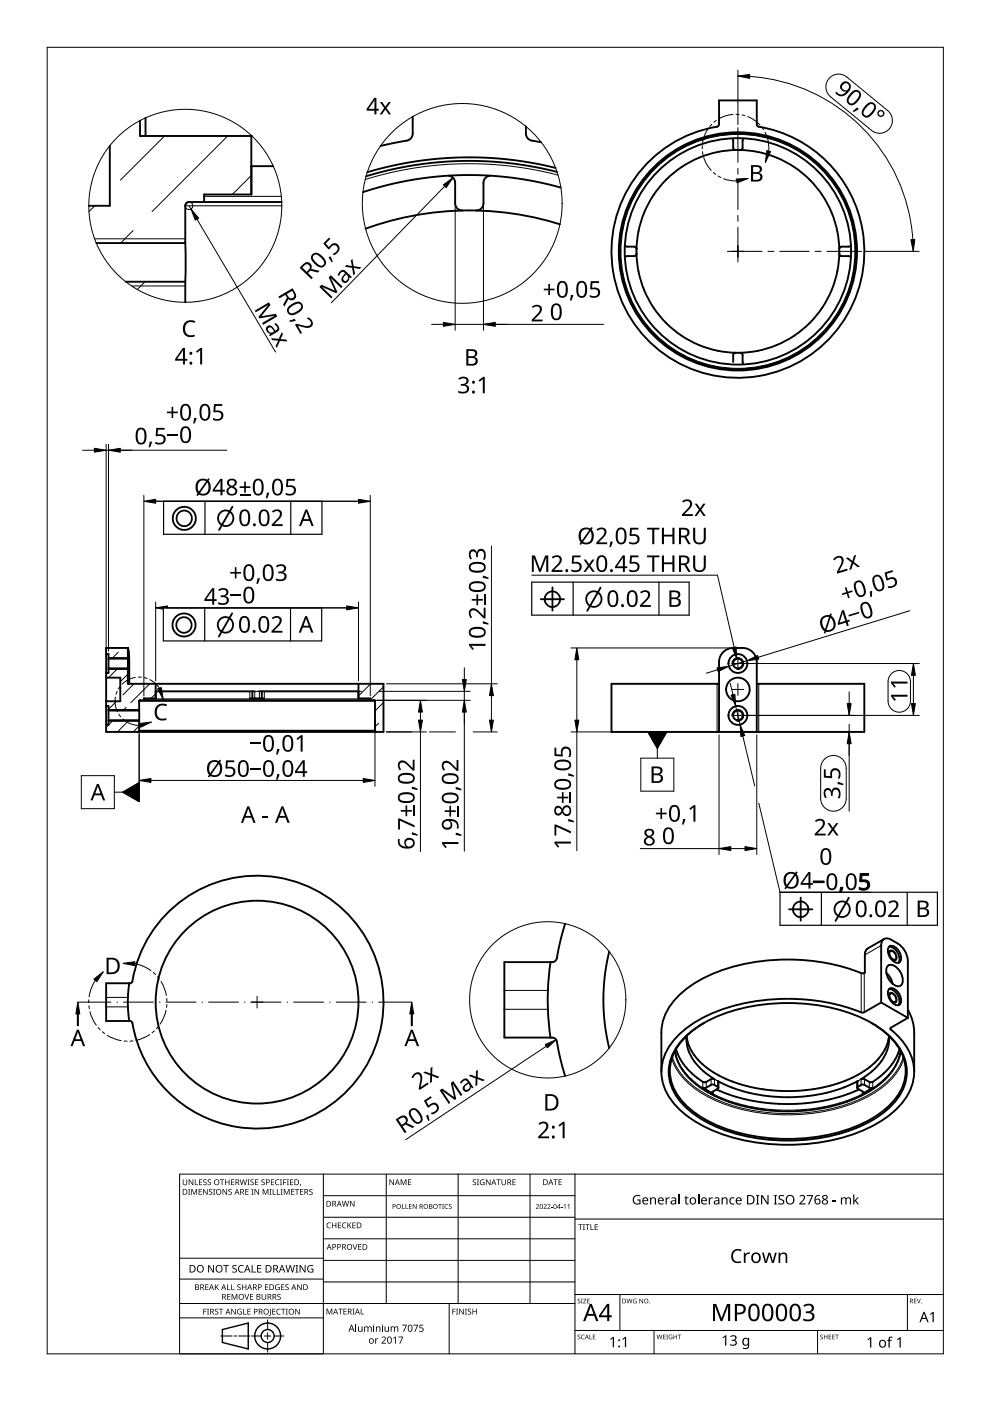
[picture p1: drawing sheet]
<svg xmlns="http://www.w3.org/2000/svg" width="210mm" height="297mm" viewBox="0 0 210 297" stroke-linecap="round" stroke-linejoin="round" font-family="sans-serif">
<g fill="none" stroke="#000" stroke-width=".21">
<path d="M53.3 35.2v6M118.3 37.1l-5.1-1.1-5-.8-5-.4-5.3-.1-5.2 .3-5.2 .7-5.2 1-4.9 1.4M39.3 43.6h20.4M43.3 41.6h16.3M29.5 148.7h50M30.5 148.2h48M33 146.6v1.5M53 146.6v1.5M54 148.1v-1.5h1v1.5M56 146.6v1.5M76 146.6v1.5M152 145v10.2"/>
<path d="M160.9 145v10.2M22.5 213.5h4.6M22.5 211.5h4.6M106.9 214h9.3M106.9 210h9.3M182.6 206.3v8.3M183.2 206.3v8.3M186.8 200.5l-3.4 2M188.8 217.9v.4M142.4 224.5a14.9 14.9 0 0 0 7.8 8.1 39.6 39.6 0 0 0 33.6 0 14.9 14.9 0 0 0 7.8-8.1M142.6 224.1a14.5 14.5 0 0 0 7.6 8.2 39.2 39.2 0 0 0 33.6 0 14.5 14.5 0 0 0 7.7-8.2M143.1 222.8a13 13 0 0 0 7.3 8.7 38.2 38.2 0 0 0 26.7 2.6 21 21 0 0 0 12.4-7.8l1-1.8 .4-1.7"/>
<path d="M149 229.4v1.2M149.7 229.4v1.2M150.8 228.8v1.2M151.2 231.4v.4M151.5 230v-1.2l.7 .4v1.2M182.6 230v-1.2l-.7 .4v1.2M182.9 231.4v.4M183.3 228.8v1.2M184.3 229.4v1.2M185 229.4v1.2"/>
<circle cx="156.5" cy="53.3" r="24.8"/>
</g>
<g fill="none" stroke="#000" stroke-width=".4">
<path d="M23.3 30.9v12.7h-4.5M29.7 25.6v3.2h23.6v12.4h-10v1.6M30.9 25v3.8M53.3 35.2v6M53.4 28.8h.1M53.4 35.2h4.5M87.5 24.7v3.6a1.82 1.82 0 0 1-2 1.6l-4.8 1M95.1 37.3a1.5 1.5 0 0 1 1.4 1.5v4.3a1.5 1.5 0 0 0 1.5 1.5M103.9 37.3a1.5 1.5 0 0 0-1.4 1.5v4.3a1.5 1.5 0 0 1-1.5 1.5M111.5 26.8a2.65 2.65 0 0 0 .5 2.6l.8 .4 2 .4M117.8 35.6l-4.9-1.1-5.1-.7-5-.4h-5.1l-5 .3-5 .6-5 1-4.8 1.2M118.1 36.5l-5.1-1.2-5-.7-5-.4-5.3-.1-5 .3-5 .7-5.2 1-4.9 1.3"/>
<path d="M118.9 39.8l-5.2-1.3-5.1-.8-5.5-.5-5.4-.1-5.2 .3-5.3 .8-5.1 1-5.1 1.5M137.8 34a27.3 27.3 0 0 1 14.5-7.2l.2-.4v-5.1h8v5.1l.2 .4a26.8 26.8 0 0 1 20.8 36.2 26.8 26.8 0 0 1-39.8 12.6 26.8 26.8 0 0 1-3.9-41.6zM155.3 29.5l.2 2.1 .5 .2M156 31.8a21.5 21.5 0 0 0-21 21M156.9 31.8h-.9M156.9 31.8a21.5 21.5 0 0 1 21 21M157.6 29.5l-.1 1.8-.3 .4-.3 .1M20.4 51.5h18.9M26.7 59.7h12.6M39.3 51.5v8.2M39.3 59.7v4.4M59.7 42.8h-19.7a.8 .8 0 0 0-.7 .8v7.9"/>
<path d="M98 44.6a64.2 64.2 0 0 0-20.5 3.9M101 44.6a64.1 64.1 0 0 1 17.7 2.9M101 44.6h-3M132.7 52.2l1.8 .1 .4 .3 .1 .2M135 52.8v1M135 53.8a21.5 21.5 0 0 0 21 21M135 53.8l-.3 .4-2 .2M177.9 53.8l.3 .4 .2 .1 1.8 .1M177.9 53.8a21.5 21.5 0 0 1-21 21M177.9 52.8v1M180.2 52.2l-2 .2-.3 .4M156 74.8h.9"/>
<path d="M156 74.8l-.5 .2v.3v1.4M156.9 74.8l.5 .2 .2 2.1M22.5 138.7h.5v4h-.5M23 139.7h4.1M27.1 139.7v2M27.1 137.4v2.3M27.1 137.4h-4.6v17.8h58.8v-10.2h-54.2v-3.3M27.1 137.4h.1M27.1 137.4l.3 2.3v5.3M22.5 149.7h.5v4h-.5M22.5 143.7h3v5h-3M23 152.7h6.5"/>
<path d="M23 141.7h4.1M23 150.7h6.5M29.5 150.7v2M29.5 154.9l-.2 .3M29.5 148.7v2M29.5 152.7v2.2M29.5 154.9h50M29.5 148.7h.1M29.7 148.5l-.2 .2M29.7 148.5h49.6l.2 .2v6.2M29.7 148.5h.1M33 145v3.1h-2.5v.4"/>
<path d="M33 146.6h21M53 148.1h3M53.5 146.6v1.5M55 146.6h21M55.5 146.6v1.5M76 145v3.1h2.5v.4M78.5 148.2h.1M79.5 154.9l.3 .3M152.5 155.2v-14.8a3 3 0 0 1 3-3 4.4 4.4 0 0 1 4.3 1.1l.6 1.2 .1 .7v14.8M152.5 145h-22.8v10.2h53.6v-10.2h-22.8M35.2 193.9a26.8 26.8 0 0 1 41.6 3.8 26.8 26.8 0 0 1-12.6 39.8 26.8 26.8 0 0 1-36.2-20.8l-.4-.2h-5.1v-8h5.1l.4-.2a27.5 27.5 0 0 1 7.2-14.4zM119.8 195.8l-1.6 6.5a1.58 1.58 0 0 1-1.1 1.7h-10.2v16h10.2a1.58 1.58 0 0 1 1.1 1.7l1.6 6.4"/>
<path d="M187.4 199.1l-3.3 1.9-.4 .4-.3 .9v3.9l-.5 .2a43.7 43.7 0 0 0-32.4 .3 18.1 18.1 0 0 0-9.4 8.3l-.8 2.6-.1 1.3v8.3M27.4 208.5a27.4 27.4 0 0 0 0 8M116.7 204a54.8 54.8 0 0 0 0 16M129.2 201.8l-1 5.1-.3 5.1 .3 5.1 1 5.1M145.2 219.9a29.3 29.3 0 0 1 17.3-7 38.6 38.6 0 0 1 22.4 4 13.5 13.5 0 0 1 7.3 9 10.5 10.5 0 0 1-4.5 9.8 32.2 32.2 0 0 1-18.4 6.1 36.4 36.4 0 0 1-21.6-5.2 11.8 11.8 0 0 1-5.9-9.4 10.4 10.4 0 0 1 3.4-7.3zM184.8 216.9a13.7 13.7 0 0 1 7 8.3 9.6 9.6 0 0 1-3.2 9.1 29 29 0 0 1-17.1 6.9 38.2 38.2 0 0 1-22.2-4 13.3 13.3 0 0 1-7.2-8.8 10.3 10.3 0 0 1 4.1-9.3l3.1-2.2M186.8 212.5l-3.9 2.2a43.7 43.7 0 0 0-32.4 .4 18.1 18.1 0 0 0-9.4 8.2 9.9 9.9 0 0 0 2.4 11.4 29.4 29.4 0 0 0 16.8 7.5 41.8 41.8 0 0 0 24.9-3.6 15.8 15.8 0 0 0 8.2-8.7 10.4 10.4 0 0 0-3.6-10.8l-1-.8v-.3l3.7-2.2M186.8 212.5v-12a1.29 1.29 0 0 1 .6-1.4 1.29 1.29 0 0 1 1.5 .1 6.1 6.1 0 0 1 2.7 2l.7 1.3 .2 1.2v12.1M186.8 212.5l5.7 3.3M187.9 206.3a4.1 4.1 0 0 1 1.4 2.3M188.1 204.9a1.25 1.25 0 0 1 2 .2 3.3 3.3 0 0 1 1.1 3.6 1.25 1.25 0 0 1-2-.2 3.3 3.3 0 0 1-1.1-3.6zM188.5 200.7a2.51 2.51 0 0 1 2 3.4"/>
<path d="M188.5 209.7a2.51 2.51 0 0 1 2 3.4M188.7 200.6a2.07 2.07 0 0 1 2.2 1.7 1.23 1.23 0 0 1-.6 1.9 2.68 2.68 0 0 1-1.9-3.3zM188.7 209.6a2.07 2.07 0 0 1 2.2 1.7 1.23 1.23 0 0 1-.6 1.8 2.68 2.68 0 0 1-1.9-3.2zM188.8 201.7a1.18 1.18 0 0 1 1 1.7 1.18 1.18 0 0 1-1-1.7zM188.8 210.6a1.18 1.18 0 0 1 1 1.8 1.18 1.18 0 0 1-1-1.8zM192.5 214.1l.9 2 .4 2.1v9M143.3 222.4a12.3 12.3 0 0 0 6.1 7.1l1.5-.8 .6 .1a11.2 11.2 0 0 1-6-8.1l.1-1a10.9 10.9 0 0 0 5.9 7.8 33.6 33.6 0 0 0 22.5 3.2 20.9 20.9 0 0 0 12.8-7 8.5 8.5 0 0 0 1.7-4.1 9.6 9.6 0 0 1-4.7 8.4l-1.2 .8 .6-.1 1.4 .8a10.6 10.6 0 0 0 4-3.2l1.3-1.8 .8-2M149 230.6l.6 .1 1.2-.7a1.68 1.68 0 0 1 1.5 .6l-1.3 .9 .2 .3zM152.3 230.6v-1.2l-.1-.2a33.8 33.8 0 0 0 29.7 0l-.2 .2v1.2M181.8 230.5l.1-.1a1.48 1.48 0 0 1 1.4-.4l1.2 .7 .5-.1-2.1 1.2 .1-.3-1.1-.7zM182.1 231l-3.4 1.3-3.5 1-4 .6-4.2 .2-4.1-.2-4-.6-3.5-1-3.5-1.3M191 222.9a12.7 12.7 0 0 1-7 8.7 37.7 37.7 0 0 1-25.1 3.2 23.8 23.8 0 0 1-13.7-7.2 9.7 9.7 0 0 1-2.1-4.7"/>
<circle cx="156.4" cy="53.3" r="25.3"/>
<circle cx="156.4" cy="53.3" r="24"/>
<circle cx="156.5" cy="53.3" r="25"/>
<circle cx="156.5" cy="146.2" r="2.5"/>
<circle cx="156.5" cy="140.7" r="1.03"/>
<circle cx="156.5" cy="151.7" r="1.03"/>
<circle cx="156.5" cy="151.7" r="2"/>
<circle cx="156.5" cy="140.7" r="2"/>
<circle cx="54.5" cy="212.5" r="21.5"/>
</g>
<g fill="none" stroke="#000" stroke-width=".21">
<path d="M34.9 28.8l-9.4 9.4M48.3 28.8l-16.1 16.1M53.3 37.2l-4 4M20.1 43.6l-1.2 1.3M28.2 48.9l-2.6 2.6M30.8 59.7l-1.7 1.7M39.3 51.2l-.3 .3M22.6 137.4l-.1 .1M25.1 138.3l-1.4 1.4M24 152.7l-1.3 1.3M24.7 148.7l-1.7 1.7M25 141.7l-2 2"/>
<path d="M26.7 150l-.6 .7M27.1 142.9l-1.6 1.6M27.4 152.7l-2.5 2.5M28.4 145l-2.3 2.3M29.5 150.6l-.1 .1M29.5 153.9l-1.3 1.3M31.8 145l-4.1 4M33 147.1l-1 1M78.6 145l-2.3 2.3M80.3 153.3l-.8 .8M81.3 145.6l-2.8 2.8M81.3 149l-1.7 1.7"/>
<path d="M81.3 152.3h.1"/>
</g>
<path d="M20.1 50.6h19.2M27.9 60.6h11.4M23 139.4h4.1M23 152.9h6.5M23 150.4h6.5M23 141.9h4.1" fill="none" stroke="#000" stroke-width=".21"/>
<path d="M155.2 151.9a1.25 1.25 0 0 1 1.2-1.5 1.25 1.25 0 0 1 1.3 1.4 1.25 1.25 0 0 1-1.5 1.1M155.2 140.9a1.25 1.25 0 0 1 1.2-1.5 1.25 1.25 0 0 1 1.3 1.4 1.25 1.25 0 0 1-1.5 1.1" fill="none" stroke="#000" stroke-width=".21"/>
<g fill="none" stroke="#000" stroke-width=".21">
<circle cx="39.3" cy="43.6" r="20.5"/>
<circle cx="98" cy="43.1" r="21.2"/>
<circle cx="116.1" cy="212" r="16.6"/>
</g>
<path d="M188.7 210.4a1.44 1.44 0 0 1 1.2 2.2 1.44 1.44 0 0 1-1.2-2.2zM188.7 201.5a1.44 1.44 0 0 1 1.2 2.1 1.44 1.44 0 0 1-1.2-2.1z" fill="none" stroke="#000" stroke-width=".21"/>
<path d="M10 10h190v277h-190z" fill="none" stroke="#000" stroke-width=".21"/>
<g fill="none" stroke="#000" stroke-width=".21">
<path d="M68.6 248.9v38.1h-30.5v-38.1h161.9M68.6 253.5h53.3M68.6 258.1h53.3M81.9 248.9v27.5M97.1 248.9v27.5M112.4 248.9v27.5M121.9 248.9v38.1M121.9 258.5h78.1M38.1 279.4h30.5M38.1 276.4h83.8M38.1 271.2h30.5M38.1 266.8h30.5"/>
<path d="M56.7 279.8v2.1M68.6 262.7h53.3M68.6 267.2h53.3M68.6 271.8h53.3M95.2 276.4v10.6M121.9 274.5h78.1M131.4 274.5v7.6M192.4 274.5v7.6M46.8 283.3h2.4M49.6 283.3h.6M50.6 283.3h2.4M53.3 283.3h2.1"/>
<path d="M56.1 283.3h1.3M56.7 282.6v1.3M56.7 284.6v2.1M58.1 283.3h2.1M121.9 282.1h78.1M138.7 282.1v4.9M173.3 282.1v4.9"/>
</g>
<g fill="#000">
<path d="M38.8 250.1h.1v.7a.32 .32 0 0 0 .3 .4 .32 .32 0 0 0 .3-.4v-.7h.2v.7a.47 .47 0 0 1-.5 .5 .47 .47 0 0 1-.4-.5zM39.9 252.1h.4l-.1 .1v1l.1 .1h-.4l.1-.1v-1zM40 250.1h.2l.6 1v-1h.2v1.2h-.2l-.7-1 .1 1h-.2zM40.6 252.1h.2l.4 1 .4-1h.2v1.2h-.2v-1l-.4 1h-.1l-.4-1.1v1.1h-.1zM41.3 250.1h.2v1h.5v.2h-.7zM42.1 252.1h.7v.1h-.5v.4h.5v.1h-.5v.5h.5v.1h-.7zM42.2 250.1h.7v.1h-.5v.4h.4v.1h-.4v.4h.5v.2h-.7zM43.1 250.2l.5-.2 .2 .1v.1a.25 .25 0 0 0-.4-.1 .25 .25 0 0 0 0 .4 .4 .4 0 0 1 .4 .3 .4 .4 0 0 1-.2 .5 .4 .4 0 0 1-.5-.2 .27 .27 0 0 0 .5 .1 .27 .27 0 0 0-.1-.5l-.4-.2zM43.1 252.1h.1l.7 1v-1h.1v1.2h-.2l-.6-1v1h-.1zM44.1 250.2l.4-.2 .2 .1v.1a.25 .25 0 0 0-.4-.1 .25 .25 0 0 0 0 .4 .4 .4 0 0 1 .5 .3 .4 .4 0 0 1-.3 .5 .4 .4 0 0 1-.5-.2h.1a.27 .27 0 0 0 .4 .1 .27 .27 0 0 0-.1-.5l-.3-.2zM44.3 252.2l.5-.1 .2 .1v.1a.25 .25 0 0 0-.4-.1 .25 .25 0 0 0 0 .4 .4 .4 0 0 1 .4 .3 .4 .4 0 0 1-.2 .5 .4 .4 0 0 1-.5-.3l.1 .1a.27 .27 0 0 0 .4 0 .27 .27 0 0 0-.1-.4l-.4-.2zM45.2 252.1h.4l-.1 .1v1l.1 .1h-.4l.1-.1v-1z"/>
<path d="M46.6 250.1h.9v.1h-.3v1.1h-.2v-1.1h-.4zM47.2 252.1h.2l.6 1v-1h.2v1.2h-.2l-.7-1v1h-.1zM47.7 250.1h.2v.5h.6v-.5h.2v1.2h-.2v-.6h-.6v.6h-.2zM48.5 252.2l.4-.1 .2 .1v.1a.25 .25 0 0 0-.4-.1 .25 .25 0 0 0 0 .4 .4 .4 0 0 1 .5 .3 .4 .4 0 0 1-.3 .5 .4 .4 0 0 1-.5-.3l.1 .1a.27 .27 0 0 0 .4 0 .27 .27 0 0 0-.1-.4l-.3-.2zM49 250.1h.7v.1h-.6v.4h.5v.1h-.5v.4h.6v.2h-.7zM50.8 250.1h.2l.3 1 .2-1h.2l.3 1 .2-1h.2l-.3 1.2h-.2l-.3-1.1-.3 1.1h-.1zM52 252.1h.7v.1h-.5v.4h.4v.1h-.4v.5h.5v.1h-.7zM52.5 250.1h.4l-.1 .1v.9l.1 .2h-.4l.1-.2v-.9zM53.3 252.1h.4l-.1 .1v1l.1 .1h-.4l.1-.1v-1zM53.1 250.2l.5-.2 .2 .1v.1a.25 .25 0 0 0-.4-.1 .25 .25 0 0 0 0 .4 .4 .4 0 0 1 .4 .3 .4 .4 0 0 1-.2 .5 .4 .4 0 0 1-.5-.2h.1a.27 .27 0 0 0 .4 .1 .27 .27 0 0 0-.1-.5l-.4-.2zM54.1 250.1h.7v.1h-.6v.4h.5v.1h-.5v.4h.6v.2h-.7zM54 252.1h.1l.7 1v-1h.1v1.2h-.2l-.6-1v1h-.1z"/>
<path d="M55.5 250.2l.4-.2 .2 .1v.1a.25 .25 0 0 0-.4-.1 .25 .25 0 0 0 0 .4 .4 .4 0 0 1 .4 .3 .4 .4 0 0 1-.2 .5 .4 .4 0 0 1-.5-.2h.1a.27 .27 0 0 0 .4 .1 .27 .27 0 0 0-.1-.5l-.4-.2zM55.7 252.1h.2l.4 1 .4-1h.2v1.2h-.1v-1l-.4 1h-.2l-.4-1.1v1.1h-.1zM57.1 252.1h.5l-.2 .1v1l.2 .1h-.5l.2-.1v-1zM57.8 252.1h.2v1.1h.5v.1h-.7zM57.4 250.1h.7v.1h-.5v.4h.5v.1h-.5v.4h.5v.2h-.7zM58.7 252.1h.2v1.1h.5v.1h-.7zM58.5 250.2l.4-.2 .3 .1v.1a.49 .49 0 0 0-.7 .5 .49 .49 0 0 0 .7 .4 .57 .57 0 0 1-.8 0 .57 .57 0 0 1 0-.8zM59.4 250.1h.4l-.1 .1v.9l.1 .2h-.4l.1-.2v-.9zM59.5 252.1h.4l-.1 .1v1l.1 .1h-.4l.1-.1v-1zM60 250.1h.7v.1h-.5v.4h.5v.2h-.5v.5h-.2zM60.2 252.1h.2l.4 1 .4-1h.2v1.2h-.2l.1-1-.5 1h-.1l-.4-1.1v1.1h-.1zM60.8 250.1h.5l-.2 .1v.9l.2 .2h-.5l.2-.2v-.9z"/>
<path d="M61.5 250.1h.7v.1h-.6v.4h.5v.1h-.5v.4h.6v.2h-.7zM61.7 252.1h.7v.1h-.5v.4h.5v.1h-.5v.5h.5v.1h-.7zM62.5 252.1h.9v.1h-.3v1.1h-.2v-1.1h-.4zM63.7 251.1h.1l-.2 .4zM63.6 252.1h.7v.1h-.5v.4h.5v.1h-.5v.5h.5v.1h-.7zM65.6 252.2l.4-.1 .3 .1-.1 .1a.25 .25 0 0 0-.4-.1 .25 .25 0 0 0 0 .4 .4 .4 0 0 1 .5 .3 .4 .4 0 0 1-.3 .5 .4 .4 0 0 1-.5-.3l.1 .1a.27 .27 0 0 0 .5 0 .27 .27 0 0 0-.1-.4l-.4-.2zM69.4 259.3l.4-.1 .4 .1-.1 .1a.49 .49 0 0 0-.7 .4 .49 .49 0 0 0 .7 .4 .57 .57 0 0 1-.8 0 .57 .57 0 0 1 0-.8zM72.7 259.3l.4-.1 .3 .1v.1a.49 .49 0 0 0-.7 .4 .49 .49 0 0 0 .7 .4 .57 .57 0 0 1-.8 0 .57 .57 0 0 1 0-.8zM72.5 254.6h.1l.3 1 .3-1h.1l.3 1 .3-1h.1l-.3 1.2h-.2l-.3-1-.2 1h-.2zM74.2 254.6h.2l.6 1v-1h.2v1.2h-.2l-.7-1v1h-.1zM82.6 250h.2l.6 1v-1h.1v1.3h-.1l-.7-1.1v1.1h-.1zM85.2 255.3h.2v.9h.4v.1h-.6z"/>
<path d="M85 250h.2l.4 1 .3-1h.3v1.3h-.2v-1.1l-.4 1.1h-.1l-.4-1.1v1.1h-.1zM86 255.3h.1v.9h.5v.1h-.6zM86.5 250h.7v.2h-.5v.4h.4v.1h-.4v.4h.5v.2h-.7zM86.7 255.3h.6v.1h-.4v.3h.4v.1h-.4v.4h.4v.1h-.6zM87.5 255.3h.2l.5 .8v-.8h.1v1h-.1l-.6-.8v.8h-.1zM92.9 255.3h.8v.1h-.3v.9h-.2v-.9h-.3zM93.7 255.3h.4l-.1 .1v.8l.1 .1h-.4l.2-.1zM94.4 255.4l.4-.1h.2v.1a.41 .41 0 0 0-.6 .4 .41 .41 0 0 0 .6 .4 .48 .48 0 0 1-.7-.1 .48 .48 0 0 1 .1-.7zM95.2 255.4l.4-.1h.2l-.1 .1a.25 .25 0 0 0-.3 0 .25 .25 0 0 0-.1 .3 .25 .25 0 0 0 .3 .1 .32 .32 0 0 1 0 .5 .32 .32 0 0 1-.5-.2 .25 .25 0 0 0 .4 .2 .25 .25 0 0 0 .1-.4l-.4-.2zM100.3 250.2l.4-.2 .2 .1v.1a.25 .25 0 0 0-.4-.1 .25 .25 0 0 0 0 .4 .4 .4 0 0 1 .5 .3 .4 .4 0 0 1-.3 .5 .4 .4 0 0 1-.5-.2h.1a.27 .27 0 0 0 .4 .1 .27 .27 0 0 0-.1-.5l-.3-.2zM101.1 250.1h.5l-.2 .1v.9l.2 .2h-.5l.2-.2v-.9zM101.9 250.2l.5-.2 .3 .1v.1a.5 .5 0 0 0-.8 .4 .5 .5 0 0 0 .7 .5v-.3h-.3v-.2h.4v.6a.66 .66 0 0 1-.8-.1 .66 .66 0 0 1 0-.9z"/>
<path d="M103 250.1h.2l.7 1-.1-1h.2v1.2h-.2l-.6-1v1h-.2zM105.3 250.1h.9v.1h-.4v1.1h-.2v-1.1h-.3zM106.3 250.1h.2v.7a.32 .32 0 0 0 .3 .4 .32 .32 0 0 0 .3-.4v-.7h.2v.7a.47 .47 0 0 1-.5 .5 .47 .47 0 0 1-.5-.5zM108.7 250.1h.6v.1h-.5v.4h.5v.1h-.5v.4h.5v.2h-.6zM113.6 255.4a.37 .37 0 0 1 .6 0 .37 .37 0 0 1-.2 .6l-.2 .2h.5v.1h-.7l.3-.4a.27 .27 0 0 0 .3-.3 .27 .27 0 0 0-.5-.1zM115.3 255.4a.37 .37 0 0 1 .6 0 .37 .37 0 0 1-.3 .6l-.2 .2h.5v.1h-.7l.3-.4a.27 .27 0 0 0 .3-.3 .27 .27 0 0 0-.4-.1zM116.1 255.4a.37 .37 0 0 1 .6 0 .37 .37 0 0 1-.3 .6l-.2 .2h.5v.1h-.6l.2-.4a.27 .27 0 0 0 .3-.3 .27 .27 0 0 0-.4-.1zM116.9 255.9h.3v.1h-.3zM117.3 250h1v.2h-.4v1.1h-.2v-1.1h-.4zM119 255.9h.3v.1h-.3zM118.4 250h.7v.2h-.5v.4h.5v.1h-.5v.4h.5v.2h-.7zM119.5 255.5l.4-.2v1h-.2l.1-.9z"/>
<path d="M120.3 255.5l.4-.2v1h-.1v-.9zM134.4 253.6l.9-.2 .5 .1-.1 .2a.82 .82 0 0 0-1.3 .6 .82 .82 0 0 0 1.2 .8v-.6h-.5v-.2h.7v1a1.09 1.09 0 0 1-1.4-.2 1.09 1.09 0 0 1 0-1.5zM137.8 253.9h.2l.1 .2a.57 .57 0 0 1 .6-.2 .57 .57 0 0 1 .4 .5v1h-.3v-1a.4 .4 0 0 0-.4-.3 .4 .4 0 0 0-.3 .5v.8h-.3zM141.1 253.9h.2l.1 .2 .2-.2h.4v.2h-.4l-.2 .2v1.1h-.3zM145.4 253.5h.2v.4h.4v.2h-.4v.8l.1 .3h.3a.35 .35 0 0 1-.4 .2 .35 .35 0 0 1-.3-.4v-.9l-.2-.2 .2-.1zM150.3 253.9h.2v.2l.3-.2h.3v.2h-.3l-.2 .2-.1 1.1h-.2zM153 253.9h.2v.2a.57 .57 0 0 1 .7-.2 .57 .57 0 0 1 .4 .5v1h-.3v-1a.4 .4 0 0 0-.5-.3 .4 .4 0 0 0-.3 .5v.8h-.2zM154.9 254l.7-.1h.1v.2a.54 .54 0 0 0-.8 .6 .54 .54 0 0 0 .8 .4v.2a.78 .78 0 0 1-1-.3 .78 .78 0 0 1 .2-1zM160.3 253.4h.7v.1l-.2 .1v1.6h.2v.2h-.7v-.2h.2v-1.6l-.2-.1zM161.4 253.4h.3l1 1.6v-1.6h.3v2h-.3l-1.1-1.7v1.7h-.2zM164.1 253.4h.7v.1l-.3 .1v1.6h.3v.2h-.7v-.2h.2v-1.6l-.2-.1zM165.2 253.6l.4-.2 .6 .1v.2l-.3-.1a.38 .38 0 0 0-.6 .2 .38 .38 0 0 0 .4 .5 .6 .6 0 0 1 .6 .7 .6 .6 0 0 1-.9 .4l-.4-.1v-.2l.5 .1a.39 .39 0 0 0 .5-.3 .39 .39 0 0 0-.4-.5l-.5-.3z"/>
<path d="M169.5 253.6a.69 .69 0 0 1 1.1-.1 .69 .69 0 0 1-.3 1.1l-.5 .5h1v.3h-1.3v-.2l.7-.8a.47 .47 0 0 0 .2-.7 .47 .47 0 0 0-.8 0zM171 253.4h1.4l-.8 2h-.3l.8-1.8h-1.1zM176.5 254.5h.7v.2h-.7zM178.3 253.9h.2v.2a.57 .57 0 0 1 1 0 .53 .53 0 0 1 .6-.2 .53 .53 0 0 1 .3 .5v1h-.2v-1a.37 .37 0 0 0-.4-.4 .37 .37 0 0 0-.3 .5v.9h-.3v-1a.37 .37 0 0 0-.4-.3 .37 .37 0 0 0-.3 .5v.8h-.2zM180.9 253.2h.2v1.4l.7-.7h.3l-.6 .6 .6 .9h-.3l-.5-.7-.2 .1v.6h-.2zM43.1 277.5h.7v.1h-.5v.5h.5v.1h-.5v.5h-.2zM43.5 272.3h.7v.1h-.5v.4h.5v.1h-.5v.5h.5v.1h-.7zM43.9 277.5h.4l-.1 .1v1l.1 .1h-.4l.1-.1v-1zM44.1 268.2h.3l.8 1.3v-1.3h.2v1.6h-.3l-.8-1.3v1.3h-.2zM45.6 277.6l.4-.1h.3l-.1 .2a.25 .25 0 0 0-.4-.1 .25 .25 0 0 0 0 .4 .4 .4 0 0 1 .5 .3 .4 .4 0 0 1-.3 .4 .4 .4 0 0 1-.5-.2h.1a.27 .27 0 0 0 .5 .1 .27 .27 0 0 0-.1-.4l-.4-.2zM45.6 272.3h.1v.6l.6-.6h.1l-.5 .5 .5 .7h-.1l-.5-.6-.1 .6h-.1zM46.4 277.5h.9v.1h-.4v1.1h-.1v-1.1h-.4z"/>
<path d="M47.3 268.2h1.2v.2h-.5v1.4h-.2v-1.4h-.5zM48.1 272.3h.2v1.1h.5v.1h-.7zM48.2 274.3h.6v.2h-.5v.4h.5v.1h-.5v.4h.5v.2h-.6zM49 272.3h.2v1.1h.5v.1h-.7zM49.1 274.3h.2l.4 1 .4-1h.2v1.3h-.1v-1.1l-.4 1.1h-.2l-.4-1.1 .1 1.1h-.2zM49 277.5h.2l.7 1v-1h.1v1.2h-.2l-.6-1v1h-.2zM49.3 268.4l.3-.2 .6 .1-.2 .1a.33 .33 0 0 0-.5 .1 .33 .33 0 0 0 .4 .5 .49 .49 0 0 1 .3 .7 .49 .49 0 0 1-.8 .1l-.2-.1v-.1h.3a.35 .35 0 0 0 .5-.2 .35 .35 0 0 0-.4-.4l-.3-.2zM50.4 277.6l.5-.1h.4l-.1 .2a.5 .5 0 0 0-.8 .3 .5 .5 0 0 0 .7 .6v-.4h-.2v-.1h.4v.6a.66 .66 0 0 1-.9-.2 .66 .66 0 0 1 0-.9zM50.4 272.4l.4-.1 .2 .1v.1a.25 .25 0 0 0-.4-.1 .25 .25 0 0 0 0 .4 .4 .4 0 0 1 .4 .3 .4 .4 0 0 1-.2 .5 .4 .4 0 0 1-.5-.3l.1 .1a.27 .27 0 0 0 .4 0 .27 .27 0 0 0-.1-.4l-.4-.2zM50.7 268.4l.5-.2 .5 .1-.1 .2a.63 .63 0 0 0-.9 .5 .63 .63 0 0 0 .9 .6v.2a.83 .83 0 0 1-1-.3 .83 .83 0 0 1 .1-1.1zM51.6 277.5h.1v1.1h.5v.1h-.6zM51.8 274.3h.2l.3 1.1 .4-1.1h.1l-.4 1.3h-.2z"/>
<path d="M51.3 272.3h.2v.5h.6v-.5h.1v1.2h-.1v-.5h-.6v.5h-.2zM52.5 277.5h.6v.1h-.5v.4h.5v.1h-.5v.5h.5v.1h-.6zM53.4 268.2h.2v1.4h.6v.2h-.8zM53 274.3h.7v.2h-.5v.4h.5v.1h-.5v.4h.5v.2h-.7zM54.5 268.2h.9v.2h-.7v.5h.7v.2h-.7v.5h.7v.2h-.9zM55.5 274.3h.1v.8a.32 .32 0 0 0 .4 .3 .32 .32 0 0 0 .3-.3v-.8h.1v.8a.47 .47 0 0 1-.5 .5 .47 .47 0 0 1-.4-.5zM56.2 272.3h.7v.1h-.6v.4h.5v.1h-.5v.5h.6v.1h-.7zM57.2 277.5h.2v1.3l-.1 .2h-.3v-.1l.2-.2zM57.7 277.5h.7v.1h-.5v.4h.5v.1h-.5v.5h.5v.1h-.7zM58.5 272.5l.5-.2 .3 .1-.1 .1a.5 .5 0 0 0-.7 .4 .5 .5 0 0 0 .7 .5v-.4h-.3v-.1h.4v.6a.66 .66 0 0 1-.9-.2 .66 .66 0 0 1 .1-.8zM58.8 277.6l.4-.1h.3v.2a.49 .49 0 0 0-.7 .4 .49 .49 0 0 0 .7 .4 .57 .57 0 0 1-.8 0 .57 .57 0 0 1 0-.8zM58.9 274.5l.4-.2 .2 .1v.1a.25 .25 0 0 0-.4-.1 .25 .25 0 0 0 0 .4 .4 .4 0 0 1 .4 .3 .4 .4 0 0 1-.2 .5 .4 .4 0 0 1-.5-.2h.1a.27 .27 0 0 0 .4 .1 .27 .27 0 0 0-.1-.5l-.4-.2z"/>
<path d="M59.6 277.5h.9v.1h-.4v1.1h-.1v-1.1h-.4zM59.6 272.3h.7v.1h-.5v.4h.5v.1h-.5v.5h.5v.1h-.7zM60.6 277.5h.4l-.1 .1v1l.1 .1h-.4l.1-.1v-1zM60.5 272.4l.5-.1 .2 .1v.1a.25 .25 0 0 0-.4-.1 .25 .25 0 0 0 0 .4 .4 .4 0 0 1 .4 .3 .4 .4 0 0 1-.2 .5 .4 .4 0 0 1-.5-.3l.1 .1a.27 .27 0 0 0 .4 0 .27 .27 0 0 0-.1-.4l-.4-.2zM60.5 268.2h.2l.4 1.4 .3-1.4h.2l.4 1.4 .3-1.4h.2l-.4 1.6h-.2l-.4-1.3-.3 1.3h-.2zM62.7 268.2h.5l-.2 .2v1.2l.2 .2h-.5l.1-.2v-1.2zM62.6 277.5h.2l.6 1v-1h.2v1.2h-.2l-.7-1v1h-.1zM63 272.3h.2l.6 1v-1h.2v1.2h-.2l-.7-1 .1 1h-.2zM63.5 268.2h.3l.8 1.3v-1.3h.2v1.6h-.2l-.9-1.3v1.3h-.2zM65.3 268.4l.8-.2 .3 .1-.1 .2a.65 .65 0 0 0-1 .5 .65 .65 0 0 0 .9 .6v-.5h-.3v-.1h.5v.7a.86 .86 0 0 1-1.1-.1 .86 .86 0 0 1 0-1.2zM69.2 277.5h.3l.3 1 .4-1h.3v1.2h-.2v-1.1l-.4 1.1h-.1l-.4-1.1v1.1h-.2zM70.4 259.2h.1v.5h.7v-.5h.1v1.2h-.1v-.6h-.7v.6h-.1z"/>
<path d="M71.7 277.5h.9v.1h-.3v1.1h-.2v-1.1h-.4zM71.6 259.2h.7v.1h-.5v.4h.5v.1h-.5v.5h.5v.1h-.7zM72.8 277.5h.7v.1h-.5v.4h.5v.1h-.5v.5h.5v.1h-.7zM73.7 259.2h.1v.6l.5-.6h.2l-.5 .5 .5 .7h-.1l-.5-.6-.1 .6h-.1zM74.8 263.8h.1l.4 1 .3-1h.2l-.4 1.2h-.2zM74.7 277.5h.5l-.2 .1v1l.2 .1h-.5l.2-.1v-1zM74.7 259.2h.7v.1h-.5v.4h.5v.1h-.5v.5h.5v.1h-.7zM76.5 277.5h.1v1.1h.6v.1h-.7zM75.9 263.8h.7v.1h-.5v.4h.5v.1h-.5v.4h.5v.2h-.7zM95.9 277.5h.7v.1h-.5v.4h.5v.2h-.5v.5h-.2zM96.7 277.5h.4l-.1 .1v1l.1 .1h-.4l.1-.1v-1zM97.4 277.5h.1l.7 1v-1h.1v1.2h-.1l-.7-1v1h-.1z"/>
<path d="M98.6 277.5h.4l-.1 .1v1l.1 .1h-.4l.1-.1v-1zM99.2 277.6l.5-.1h.2v.2a.25 .25 0 0 0-.4-.1 .25 .25 0 0 0 0 .4 .4 .4 0 0 1 .4 .3 .4 .4 0 0 1-.2 .4 .4 .4 0 0 1-.5-.2 .27 .27 0 0 0 .5 .1 .27 .27 0 0 0-.1-.4l-.4-.3zM100.2 277.5h.1v.5h.6v-.5h.2v1.2h-.2v-.6h-.6v.6h-.1zM122.5 275.4l.3-.1 .2 .2a.24 .24 0 0 0-.3-.1 .24 .24 0 0 0-.1 .4 .24 .24 0 0 0 .3 0 .31 .31 0 0 1 0 .5 .31 .31 0 0 1-.5-.1 .23 .23 0 0 0 .4 .1 .23 .23 0 0 0 0-.4l-.3-.2zM122.6 259.6h.9v.1h-.4v1.1h-.1v-1.1h-.4zM123.2 275.4h.3l-.1 .1 .1 .8h-.3l.1-.1zM123.6 259.6h.4l-.1 .1v1l.1 .1h-.4l.1-.1v-1zM123.7 275.4h.6l-.5 .8h.5v.1h-.7l.5-.8h-.4zM124.1 259.6h.9v.1h-.4v1.1h-.1v-1.1h-.4zM124.5 275.4h.5l-.4 .1v.3h.4l-.4 .1v.3l.4 .1h-.5zM125.2 259.6h.2v1h.5v.2h-.7zM126.1 259.6h.7v.1h-.6v.4h.5v.1h-.5v.4h.6v.2h-.7z"/>
<path d="M132.8 275.4h.2l.2 .8 .2-.8h.1l.2 .8 .2-.8h.2l-.3 .9h-.1l-.2-.8-.3 .8h-.1zM134.3 275.5l.4-.2 .3 .1-.1 .1a.4 .4 0 0 0-.6 .3 .4 .4 0 0 0 .6 .4v-.3l-.3-.1h.4v.5a.53 .53 0 0 1-.7-.1 .53 .53 0 0 1 0-.7zM135.6 275.4h.1l.5 .8v-.8h.1v.9h-.1l-.5-.8v.8h-.1zM155.4 265.2a1.63 1.63 0 0 1 1.8-.2l-.1 .3a1.14 1.14 0 0 0-1.4 .1 1.14 1.14 0 0 0-.2 1.4 1.11 1.11 0 0 0 1.6 .6v.3a1.52 1.52 0 0 1-1.9-.5 1.52 1.52 0 0 1 .2-2zM157.7 265.6h.3l.1 .4 .3-.4h.6l-.1 .3h-.4l-.3 .3-.1 1.6h-.4zM161.6 265.6h.3l.5 1.8 .5-1.8h.4l.5 1.8 .5-1.8h.4l-.6 2.2h-.4l-.6-1.8-.5 1.8h-.4zM165.1 265.6h.3v.3a.83 .83 0 0 1 .9-.3 .83 .83 0 0 1 .6 .7v1.5h-.3v-1.4a.59 .59 0 0 0-.8-.6 .59 .59 0 0 0-.4 .8v1.2h-.3zM170.3 276.8a1.3 1.3 0 0 1 1.3-.5 1.3 1.3 0 0 1 1 1 .89 .89 0 0 1-.8 .9 .97 .97 0 0 1 .9 1.1 .97 .97 0 0 1-1.1 .8l-1.3-.1v-.5a1.29 1.29 0 0 0 1.9-.3 .74 .74 0 0 0-1-.8h-.3v-.4a.85 .85 0 0 0 .9 0 .85 .85 0 0 0 .3-.9 1.07 1.07 0 0 0-1.6 0zM193.8 275.3h.5l-.4 .2v.3h.4l-.4 .1v.3l.4 .1h-.5zM194.4 275.3h.1l.3 .9 .3-.9h.1l-.3 1h-.2zM75.4 280.8h.2v1.6h-.2zM75.9 281.2h.2v.8a.3 .3 0 0 0 .4 .2 .3 .3 0 0 0 .2-.4v-.6h.2v1.2l-.2-.2a.43 .43 0 0 1-.5 .2 .43 .43 0 0 1-.3-.4z"/>
<path d="M77.2 281.2l.2 .2a.41 .41 0 0 1 .7 0 .4 .4 0 0 1 .4-.2 .4 .4 0 0 1 .3 .4v.8h-.2v-.8a.27 .27 0 0 0-.3-.2 .27 .27 0 0 0-.2 .3v.7h-.2v-.8a.28 .28 0 0 0-.3-.2 .28 .28 0 0 0-.2 .4v.6h-.2zM79.2 281.2h.2v1.2h-.2zM79.6 283.8h.1v.2l.5-.3v.2l-.4 .2-.1 .8h-.1zM79.7 281.2l.2 .2a.43 .43 0 0 1 .5-.2 .43 .43 0 0 1 .3 .4v.8h-.2v-.8a.3 .3 0 0 0-.4-.2 .3 .3 0 0 0-.2 .4v.6h-.2zM81 281.2h.2v1.2h-.2zM81.5 281.2h.2v.8a.3 .3 0 0 0 .4 .2 .3 .3 0 0 0 .2-.4v-.6h.2v1.2l-.2-.2a.43 .43 0 0 1-.5 .2 .43 .43 0 0 1-.3-.4zM80.9 283.5a.54 .54 0 0 1 .9 .1 .54 .54 0 0 1-.4 .8l-.3 .3h.8v.2h-1l.4-.6a.42 .42 0 0 0 .3-.3 .42 .42 0 0 0-.2-.5l-.4 .2zM83.4 283.7l.5-.3v1.5h-.2v-1.3l-.2 .2zM82.8 281.2l.2 .2a.41 .41 0 0 1 .7 0 .4 .4 0 0 1 .5-.2 .4 .4 0 0 1 .2 .4v.8h-.1v-.8a.27 .27 0 0 0-.4-.2 .27 .27 0 0 0-.2 .3v.7h-.2v-.8a.28 .28 0 0 0-.3-.2 .28 .28 0 0 0-.2 .4v.6h-.2zM84.5 283.4h1l-.6 1.5h-.2l.6-1.3h-.8zM85.3 280.9h1l-.7 1.5h-.2l.7-1.4h-.8zM87.6 280.9h1l-.6 1.5h-.2l.7-1.4h-.9z"/>
<path d="M89 280.9h.7v.1h-.6v.5a.52 .52 0 0 1 .7 .5 .52 .52 0 0 1-.8 .3l-.1-.2a.39 .39 0 0 0 .6 .1 .39 .39 0 0 0 0-.6h-.6zM122.5 283.1l.3-.1 .2 .1a.24 .24 0 0 0-.3 0 .24 .24 0 0 0-.1 .3 .24 .24 0 0 0 .3 .1 .31 .31 0 0 1 0 .5 .31 .31 0 0 1-.5-.2 .23 .23 0 0 0 .4 .1 .23 .23 0 0 0 0-.4l-.3-.2zM123.3 283.1l.4-.1h.2v.1a.39 .39 0 0 0-.6 .4 .39 .39 0 0 0 .6 .3 .46 .46 0 0 1-.7 0 .46 .46 0 0 1 .1-.7zM125 283h.1v.8l.4 .1h-.5zM125.7 283h.5l-.4 .1v.3h.4l-.4 .1v.3l.4 .1h-.5zM129.4 283.9l.6-.4h.2v2.1h-.3v-1.9l-.4 .4zM131.9 283.9l.6-.4h.3v2.1h-.3v-1.9l-.4 .4zM139.2 283h.1l.2 .8 .3-.8h.1l.2 .8 .2-.8h.1l-.2 .9h-.1l-.3-.8-.2 .8h-.1zM140.6 283h.5l-.4 .1v.3h.4l-.4 .1v.3l.4 .1h-.5zM141.3 283h.3l-.1 .1 .1 .8h-.3h.1zM141.9 283.1l.4-.1h.3l-.2 .1a.4 .4 0 0 0-.5 .4 .4 .4 0 0 0 .5 .3v-.3l-.2-.1h.4v.5a.53 .53 0 0 1-.7-.1 .53 .53 0 0 1 0-.7zM142.8 283h.1v.4h.5v-.4h.1v.9h-.1v-.4h-.5v.4h-.1z"/>
<path d="M143.7 283h.7l-.3 .1v.8h-.1v-.8zM151.2 276.5h.7l1.1 2.9 1.1-2.9h.7v3.6h-.4v-3.2l-1.2 3.2h-.4l-1.2-3.2v3.2h-.4zM153.2 283.6l.6-.5h.2v2.2h-.3l.1-1.9-.5 .4zM154.8 283.3a.73 .73 0 0 1 .9-.3 .73 .73 0 0 1 .4 .8l-.4 .4a.62 .62 0 0 1 .5 .7 .62 .62 0 0 1-.8 .4l-.6-.1v-.2l.5 .1a.45 .45 0 0 0 .7-.3 .45 .45 0 0 0-.6-.5h-.3v-.2a.46 .46 0 0 0 .7-.1 .46 .46 0 0 0-.1-.6l-.7 .1zM173.9 283.1l.4-.1 .1 .1a.24 .24 0 0 0-.3 0 .24 .24 0 0 0-.1 .3 .24 .24 0 0 0 .4 .1 .31 .31 0 0 1-.1 .5 .31 .31 0 0 1-.4-.2 .23 .23 0 0 0 .3 .1 .23 .23 0 0 0 .1-.4l-.4-.2zM174.7 283h.1v.4h.5v-.4h.1v.9h-.1v-.4h-.5v.4h-.1zM175.7 283h.5l-.4 .1v.3h.4l-.4 .1v.3l.4 .1h-.5zM176.5 283h.5l-.4 .1v.3h.4l-.4 .1v.3l.4 .1h-.5zM177.1 283h.7l-.3 .1v.8h-.1v-.8zM183.9 284l.6-.5h.2v2.2h-.2v-1.9l-.4 .4zM188.5 283.5l.7-.1v.2h-.4l-.1 .2v.3h.4v.2h-.4v1.4h-.3v-1.4h-.3l.3-.2zM190.2 284l.6-.5h.2v2.2h-.3v-1.9l-.4 .4z"/>
<path d="M197.2 278.6l.6-.5h.2v2.2h-.3v-1.9l-.4 .4z"/>
<path d="M38.8 252.1h.3a.61 .61 0 0 1 .6 .6 .61 .61 0 0 1-.6 .6h-.3zM38.9 252.2v1h.2a.48 .48 0 0 0 .5-.5 .48 .48 0 0 0-.5-.5z"/>
<path d="M45.3 250.7a.61 .61 0 0 1 1.2 0 .61 .61 0 0 1-1.2 0zM45.6 250.7a.45 .45 0 0 0 .9 0 .45 .45 0 0 0-.9 0z"/>
<path d="M45.7 252.7a.61 .61 0 0 1 1.2 0 .61 .61 0 0 1-1.2 0zM46 252.7a.45 .45 0 0 0 .9 0 .45 .45 0 0 0-.9 0z"/>
<path d="M49.9 250.1h.4a.35 .35 0 0 1 .4 .2 .35 .35 0 0 1-.2 .4l.3 .6h-.2l-.3-.5h-.2v.5h-.2zM50.1 250.2v.4h.2a.23 .23 0 0 0 .3-.2 .23 .23 0 0 0-.3-.2z"/>
<path d="M50.2 252.1h.1l.5 1.2h-.2l-.1-.4h-.5l-.2 .4h-.1zM50.2 252.3l-.2 .5h.4z"/>
<path d="M50.9 252.1h.4a.35 .35 0 0 1 .4 .2 .35 .35 0 0 1-.2 .5l.3 .5h-.2l-.3-.5h-.2v.5h-.2zM51.1 252.2v.5h.2a.23 .23 0 0 0 .3-.2 .23 .23 0 0 0-.3-.3z"/>
<path d="M56.4 250.1h.3a.41 .41 0 0 1 .5 .4 .41 .41 0 0 1-.6 .3v.5h-.2zM56.6 250.2v.5a.29 .29 0 0 0 .4-.3 .29 .29 0 0 0-.4-.2z"/>
<path d="M62.4 250.1h.4a.61 .61 0 0 1 .6 .6 .61 .61 0 0 1-.6 .6h-.4zM62.6 250.2v.9h.2a.48 .48 0 0 0 .4-.4 .48 .48 0 0 0-.4-.5z"/>
<path d="M64.6 252.1h.3a.35 .35 0 0 1 .4 .2 .35 .35 0 0 1-.2 .5l.3 .5h-.2l-.2-.5h-.3v.5h-.1zM64.7 252.2v.5h.2a.23 .23 0 0 0 .3-.2 .23 .23 0 0 0-.3-.3z"/>
<path d="M69.2 254.6h.4a.61 .61 0 0 1 .6 .6 .61 .61 0 0 1-.6 .6h-.4zM69.4 254.7v1h.2a.48 .48 0 0 0 .4-.5 .48 .48 0 0 0-.4-.5z"/>
<path d="M70.5 254.6h.3a.35 .35 0 0 1 .4 .2 .35 .35 0 0 1-.2 .5l.3 .5h-.1l-.3-.5h-.3v.5h-.1zM70.6 254.7v.5h.2a.23 .23 0 0 0 .3-.2 .23 .23 0 0 0-.3-.3z"/>
<path d="M71.8 254.6h.2l.5 1.2h-.2l-.2-.4h-.4l-.2 .4h-.1zM71.9 254.8l-.2 .5h.4z"/>
<path d="M75.7 259.2h.3a.61 .61 0 0 1 .6 .6 .61 .61 0 0 1-.6 .6h-.3zM75.8 259.3v1h.2a.48 .48 0 0 0 .5-.5 .48 .48 0 0 0-.5-.5z"/>
<path d="M83.3 255.3h.2a.34 .34 0 0 1 .4 .4 .34 .34 0 0 1-.5 .2v.4h-.1zM83.4 255.4v.4a.25 .25 0 0 0 .4-.2 .25 .25 0 0 0-.4-.2z"/>
<path d="M84.2 250h.1l.5 1.3h-.2l-.1-.4h-.5l-.1 .4h-.2zM84.2 250.2l-.1 .5h.3z"/>
<path d="M84 255.8a.51 .51 0 0 1 1 0 .51 .51 0 0 1-1 0zM84.2 255.8a.4 .4 0 0 0 .8 0 .4 .4 0 0 0-.8 0z"/>
<path d="M89 255.3h.3a.29 .29 0 0 1 .3 .2 .29 .29 0 0 1-.2 .3l.3 .5h-.1l-.3-.4h-.2v.4h-.1zM89.1 255.4v.4h.2a.2 .2 0 0 0 .2-.2 .2 .2 0 0 0-.2-.2z"/>
<path d="M89.7 255.8a.55 .55 0 0 1 1.1 0 .55 .55 0 0 1-1.1 0zM90 255.8a.38 .38 0 0 0 .7 0 .38 .38 0 0 0-.7 0z"/>
<path d="M91 255.3h.3a.26 .26 0 0 1 .3 .1 .26 .26 0 0 1-.1 .4 .28 .28 0 0 1 .2 .3 .28 .28 0 0 1-.4 .2h-.3zM91.1 255.8v.4h.2a.19 .19 0 0 0 .3-.2 .19 .19 0 0 0-.3-.2zM91.1 255.4v.3h.2a.17 .17 0 0 0 .2-.2 .17 .17 0 0 0-.2-.1z"/>
<path d="M91.8 255.8a.51 .51 0 0 1 1 0 .51 .51 0 0 1-1 0zM92 255.8a.4 .4 0 0 0 .8 0 .4 .4 0 0 0-.8 0z"/>
<path d="M104.6 250h.2l.4 1.3h-.1l-.2-.4h-.4l-.2 .4h-.1zM104.7 250.2l-.2 .6h.4z"/>
<path d="M107.6 250.1h.3a.35 .35 0 0 1 .5 .2 .35 .35 0 0 1-.3 .4l.4 .6h-.2l-.3-.5h-.3v.5h-.1zM107.7 250.2v.4h.2a.23 .23 0 0 0 .3-.2 .23 .23 0 0 0-.3-.2z"/>
<path d="M114.6 255.3h.3l.2 .2v.6l-.2 .2h-.3l-.1-.2zM114.6 255.4v.1a.37 .37 0 0 0-.1 .5 .37 .37 0 0 0 .4 .2 .4 .4 0 0 0 .2-.5 .4 .4 0 0 0-.5-.3z"/>
<path d="M115.2 250h.3a.61 .61 0 0 1 .6 .7 .61 .61 0 0 1-.6 .6h-.3zM115.3 250.2v.9h.2a.48 .48 0 0 0 .5-.4 .48 .48 0 0 0-.5-.5z"/>
<path d="M116.7 250h.2l.4 1.3h-.1l-.2-.4h-.5l-.1 .4h-.2zM116.8 250.2l-.2 .5h.4z"/>
<path d="M117.5 255.3h.3l.2 .2v.5l-.2 .3h-.3l-.1-.2zM117.5 255.4v.1a.37 .37 0 0 0-.1 .5 .37 .37 0 0 0 .4 .2 .4 .4 0 0 0 .2-.5 .4 .4 0 0 0-.5-.3z"/>
<path d="M118.6 255.3h.1v.7h.2l-.2 .3h-.1v-.2h-.5zM118.6 255.4l-.4 .6h.4z"/>
<path d="M136.3 254.1a.64 .64 0 0 1 .8-.2 .64 .64 0 0 1 .3 .8h-1a.57 .57 0 0 0 .4 .5 .57 .57 0 0 0 .6-.1v.2a.81 .81 0 0 1-1.1-.2 .81 .81 0 0 1 0-1zM136.5 254.2l-.1 .3h.8l-.2-.4z"/>
<path d="M139.6 254.1a.64 .64 0 0 1 .8-.2 .64 .64 0 0 1 .3 .8h-1a.57 .57 0 0 0 .4 .5 .57 .57 0 0 0 .6-.1v.2a.81 .81 0 0 1-1.1-.2 .81 .81 0 0 1 0-1zM139.8 254.2l-.1 .3h.8l-.2-.4z"/>
<path d="M142.3 254l.4-.1a.49 .49 0 0 1 .7 .4v1.1h-.2v-.2a.51 .51 0 0 1-.7 .2 .51 .51 0 0 1-.3-.7 .51 .51 0 0 1 .7-.2h.2v-.4l-.7 .1zM142.5 254.8a.35 .35 0 0 0 .3 .5 .35 .35 0 0 0 .3-.5v-.2z"/>
<path d="M146.1 254.6a.75 .75 0 0 1 1.5 0 .75 .75 0 0 1-1.5 0zM146.6 254.1a.55 .55 0 0 0-.1 .8 .55 .55 0 0 0 .7 .1l.1-.3a.49 .49 0 0 0-.1-.5 .49 .49 0 0 0-.6-.1z"/>
<path d="M148.8 254.1a.64 .64 0 0 1 .8-.2 .64 .64 0 0 1 .3 .8h-1a.57 .57 0 0 0 .3 .5 .57 .57 0 0 0 .6-.1v.2a.81 .81 0 0 1-1-.2 .81 .81 0 0 1 0-1zM149 254.2l-.1 .3h.7l-.2-.4z"/>
<path d="M151.5 254l.4-.1a.49 .49 0 0 1 .6 .4v1.1h-.1l-.1-.2a.51 .51 0 0 1-.7 .2 .51 .51 0 0 1-.2-.7 .51 .51 0 0 1 .6-.2h.3l-.1-.4-.6 .1zM151.6 254.8a.35 .35 0 0 0 .4 .5 .35 .35 0 0 0 .3-.5v-.2z"/>
<path d="M156.2 254.1a.64 .64 0 0 1 .7-.2 .64 .64 0 0 1 .4 .8h-1.1a.57 .57 0 0 0 .4 .5 .57 .57 0 0 0 .6-.1v.2a.81 .81 0 0 1-1.1-.2 .81 .81 0 0 1 .1-1zM156.4 254.2l-.2 .3h.8l-.2-.4z"/>
<path d="M158.4 253.4h.6a1 1 0 0 1 1 1 1 1 0 0 1-1.1 1h-.5zM158.6 253.6v1.6h.3a.78 .78 0 0 0 .8-.8 .78 .78 0 0 0-.7-.8z"/>
<path d="M166.8 253.6a.97 .97 0 0 1 1.4 .1 .97 .97 0 0 1-.1 1.4 .97 .97 0 0 1-1.4-.1l-.1-.8zM167.1 253.7a.83 .83 0 0 0-.3 .9 .83 .83 0 0 0 .7 .6 .78 .78 0 0 0 .7-1 .78 .78 0 0 0-1.1-.5z"/>
<path d="M173 253.6l.3-.2a.34 .34 0 0 1 .5 .2l-.6 .1-.3 .7a.64 .64 0 0 1 1 .1 .64 .64 0 0 1-.3 .9 .64 .64 0 0 1-.9-.5v-.8zM172.9 254.8a.45 .45 0 0 0 .9 0 .45 .45 0 0 0-.9 0z"/>
<path d="M174.4 253.5a.56 .56 0 0 1 .8-.1 .56 .56 0 0 1 .1 .8l-.2 .1a.56 .56 0 0 1 .3 .9 .56 .56 0 0 1-.9 0 .56 .56 0 0 1 .2-.9l-.4-.3zM174.5 254.8a.4 .4 0 0 0 .8 0 .4 .4 0 0 0-.8 0zM174.6 253.9a.33 .33 0 0 0 .6 0 .33 .33 0 0 0-.6 0z"/>
<path d="M41.4 272.3h.3a.31 .31 0 0 1 .5 .2 .31 .31 0 0 1-.3 .4 .33 .33 0 0 1 .3 .4 .33 .33 0 0 1-.4 .2h-.4zM41.5 272.9v.5h.3a.23 .23 0 0 0 .2-.2 .23 .23 0 0 0-.2-.3zM41.5 272.4v.4h.2a.21 .21 0 0 0 .3-.2 .21 .21 0 0 0-.3-.2z"/>
<path d="M40.2 268.2h.5a.79 .79 0 0 1 .8 .8 .79 .79 0 0 1-.9 .8h-.4zM40.4 268.4v1.2h.2a.62 .62 0 0 0 .7-.6 .62 .62 0 0 0-.6-.6z"/>
<path d="M42.5 272.3h.3a.35 .35 0 0 1 .4 .2 .35 .35 0 0 1-.2 .5l.3 .5h-.1l-.3-.5h-.3v.5h-.1zM42.6 272.4v.5h.2a.23 .23 0 0 0 .3-.2 .23 .23 0 0 0-.3-.3z"/>
<path d="M41.9 268.4a.77 .77 0 0 1 1.2 .1 .77 .77 0 0 1-.2 1.1 .77 .77 0 0 1-1.1-.2v-.6zM42.1 268.5a.63 .63 0 0 0-.2 .8 .63 .63 0 0 0 .9 .3l.1-.2a.61 .61 0 0 0 0-.8 .61 .61 0 0 0-.8-.1z"/>
<path d="M44.6 277.5h.3a.35 .35 0 0 1 .4 .2 .35 .35 0 0 1-.2 .5l.3 .5h-.1l-.3-.5h-.3v.5h-.1zM44.7 277.6v.5h.2a.23 .23 0 0 0 .3-.3 .23 .23 0 0 0-.3-.2z"/>
<path d="M44.8 272.3h.1l.5 1.2h-.2l-.1-.4h-.5l-.1 .4h-.2zM44.8 272.5l-.1 .5h.3z"/>
<path d="M45.9 268.4a.77 .77 0 0 1 1.1 .1 .77 .77 0 0 1-.1 1.1 .77 .77 0 0 1-1.1-.2l-.1-.6zM46.1 268.5a.63 .63 0 0 0-.2 .8 .63 .63 0 0 0 .9 .3l.1-.2a.61 .61 0 0 0 0-.8 .61 .61 0 0 0-.8-.1z"/>
<path d="M47.1 274.3h.3a.35 .35 0 0 1 .5 .3 .35 .35 0 0 1-.3 .4l.4 .6h-.2l-.3-.5h-.2v.5h-.2zM47.3 274.5v.4h.1a.23 .23 0 0 0 .3-.2 .23 .23 0 0 0-.3-.2z"/>
<path d="M47.4 272.3h.1l.5 1.2h-.2l-.1-.4h-.5l-.2 .4h-.1zM47.4 272.5l-.2 .5h.4z"/>
<path d="M48.3 277.5h.1l.5 1.2h-.2l-.1-.4h-.5l-.2 .4h-.1zM48.3 277.6l-.2 .6h.4z"/>
<path d="M50.5 275a.61 .61 0 0 1 1.2 0 .61 .61 0 0 1-1.2 0zM50.8 275a.45 .45 0 0 0 .9 0 .45 .45 0 0 0-.9 0z"/>
<path d="M52.3 268.2h.2l.6 1.6h-.2l-.2-.5h-.6l-.2 .5h-.2zM52.4 268.4l-.2 .7h.5z"/>
<path d="M52.9 272.3h.1l.5 1.2h-.2l-.1-.4h-.5l-.1 .4h-.2zM52.9 272.5l-.2 .5h.4z"/>
<path d="M53.6 272.3h.4a.35 .35 0 0 1 .4 .2 .35 .35 0 0 1-.2 .5l.3 .5h-.2l-.3-.5h-.2v.5h-.2zM53.8 272.4v.5h.2a.23 .23 0 0 0 .3-.2 .23 .23 0 0 0-.3-.3z"/>
<path d="M54.4 274.3h.3a.31 .31 0 0 1 .5 .2 .31 .31 0 0 1-.2 .4 .33 .33 0 0 1 .2 .4 .33 .33 0 0 1-.4 .3h-.4zM54.5 275v.4h.3a.23 .23 0 0 0 .3-.2 .23 .23 0 0 0-.3-.2zM54.5 274.5v.4h.3a.21 .21 0 0 0 .2-.2 .21 .21 0 0 0-.3-.2z"/>
<path d="M53.8 277.5h.4a.41 .41 0 0 1 .4 .5 .41 .41 0 0 1-.6 .2v.5h-.2zM54 277.6v.5a.29 .29 0 0 0 .5-.2 .29 .29 0 0 0-.5-.3z"/>
<path d="M54.9 277.5h.3a.35 .35 0 0 1 .4 .2 .35 .35 0 0 1-.2 .5l.3 .5h-.1l-.3-.5h-.3v.5h-.1zM55 277.6v.5h.2a.23 .23 0 0 0 .3-.3 .23 .23 0 0 0-.3-.2z"/>
<path d="M54.7 272.3h.3a.41 .41 0 0 1 .5 .5 .41 .41 0 0 1-.6 .2v.5h-.2zM54.9 272.4v.5a.29 .29 0 0 0 .4-.2 .29 .29 0 0 0-.4-.3z"/>
<path d="M56.7 274.3h.4a.35 .35 0 0 1 .4 .3 .35 .35 0 0 1-.2 .4l.3 .6h-.2l-.3-.5h-.2v.5h-.2zM56.9 274.5v.4h.2a.23 .23 0 0 0 .3-.2 .23 .23 0 0 0-.3-.2z"/>
<path d="M55.8 278.1a.61 .61 0 0 1 1.2 0 .61 .61 0 0 1-1.2 0zM56 278.1a.45 .45 0 0 0 .9 0 .45 .45 0 0 0-.9 0z"/>
<path d="M56.3 268.2h.5a.79 .79 0 0 1 .8 .8 .79 .79 0 0 1-.8 .8h-.5zM56.5 268.4v1.2h.2a.62 .62 0 0 0 .7-.6 .62 .62 0 0 0-.6-.6z"/>
<path d="M57.8 274.3h.3a.35 .35 0 0 1 .5 .3 .35 .35 0 0 1-.3 .4l.4 .6h-.2l-.3-.5h-.2v.5h-.2zM58 274.5v.4h.1a.23 .23 0 0 0 .3-.2 .23 .23 0 0 0-.3-.2z"/>
<path d="M57.1 272.3h.4a.61 .61 0 0 1 .6 .6 .61 .61 0 0 1-.6 .6h-.4zM57.3 272.4v1h.1a.48 .48 0 0 0 .5-.5 .48 .48 0 0 0-.4-.5z"/>
<path d="M57.9 268.2h.5a.45 .45 0 0 1 .5 .3 .45 .45 0 0 1-.3 .6l.5 .7h-.3l-.4-.7h-.3v.7h-.2zM58.1 268.4v.6h.3a.3 .3 0 0 0 .3-.3 .3 .3 0 0 0-.3-.3z"/>
<path d="M59.7 268.2h.2l.6 1.6h-.2l-.2-.5h-.6l-.2 .5h-.2zM59.8 268.4l-.2 .7h.5z"/>
<path d="M61.1 278.1a.61 .61 0 0 1 1.2 0 .61 .61 0 0 1-1.2 0zM61.4 278.1a.45 .45 0 0 0 .9 0 .45 .45 0 0 0-.9 0z"/>
<path d="M62.2 272.3h.2l.4 1.2h-.1l-.2-.4h-.4l-.2 .4h-.1zM62.3 272.5l-.2 .5h.4z"/>
<path d="M64.3 272.3h.4a.61 .61 0 0 1 .6 .6 .61 .61 0 0 1-.7 .6h-.3zM64.5 272.4v1h.1a.48 .48 0 0 0 .5-.5 .48 .48 0 0 0-.4-.5z"/>
<path d="M69.7 263.8h.1l.5 1.2h-.1l-.2-.4h-.5l-.1 .4h-.2zM69.8 263.9l-.2 .6h.4z"/>
<path d="M70.5 263.8h.3a.41 .41 0 0 1 .5 .5 .41 .41 0 0 1-.7 .2v.5h-.1zM70.6 263.9v.5a.29 .29 0 0 0 .5-.3 .29 .29 0 0 0-.5-.2z"/>
<path d="M71.1 277.5h.1l.5 1.2h-.2l-.1-.4h-.5l-.1 .4h-.2zM71.2 277.6l-.2 .6h.4z"/>
<path d="M71.5 263.8h.3a.41 .41 0 0 1 .5 .5 .41 .41 0 0 1-.6 .2v.5h-.2zM71.7 263.9v.5a.29 .29 0 0 0 .4-.3 .29 .29 0 0 0-.4-.2z"/>
<path d="M72.5 263.8h.4a.35 .35 0 0 1 .4 .2 .35 .35 0 0 1-.2 .4l.3 .6h-.2l-.3-.5h-.2v.5h-.2zM72.7 263.9v.5h.2a.23 .23 0 0 0 .3-.3 .23 .23 0 0 0-.3-.2z"/>
<path d="M73.8 277.5h.3a.35 .35 0 0 1 .4 .2 .35 .35 0 0 1-.2 .4l.3 .6h-.1l-.3-.5h-.3v.5h-.1zM73.9 277.6v.5h.2a.23 .23 0 0 0 .3-.3 .23 .23 0 0 0-.3-.2z"/>
<path d="M73.4 264.4a.65 .65 0 0 1 1.3 0 .65 .65 0 0 1-1.3 0zM73.7 264.4a.45 .45 0 0 0 .9 0 .45 .45 0 0 0-.9 0z"/>
<path d="M75.7 277.5h.1l.5 1.2h-.1l-.2-.4h-.5l-.1 .4h-.2zM75.8 277.6l-.2 .6h.4z"/>
<path d="M76.9 263.8h.4a.61 .61 0 0 1 .6 .6 .61 .61 0 0 1-.7 .6h-.3zM77 263.9v1h.2a.48 .48 0 0 0 .5-.5 .48 .48 0 0 0-.5-.5z"/>
<path d="M128.7 276.4h.5v2.5h.5v.4h-.5v.8h-.5v-.8h-1.7v-.4zM128.7 276.9l-1.3 2h1.3z"/>
<path d="M132 275.4h.3a.49 .49 0 0 1 .4 .5 .49 .49 0 0 1-.5 .4h-.2zM132.1 275.5v.7h.3l.2-.2v-.4z"/>
<path d="M136.5 275.8a.49 .49 0 0 1 .9 0 .49 .49 0 0 1-.9 0zM136.7 275.8a.36 .36 0 0 0 .7 0 .36 .36 0 0 0-.7 0z"/>
<path d="M155.8 276.5h1a1.15 1.15 0 0 1 1.3 1.1 1.15 1.15 0 0 1-1.4 1.1h-.4v1.4h-.5zM156.3 276.8v1.5a.98 .98 0 0 0 1.4-.8 .73 .73 0 0 0-1-.7z"/>
<path d="M159.1 276.7a1.21 1.21 0 0 1 1.4-.1 1.21 1.21 0 0 1 .5 1.2 1.76 1.76 0 0 1-1 2.3 1.33 1.33 0 0 1-1.4-1.6l.2-1.2zM159.4 277l-.3 .6v1.2a.74 .74 0 0 0 .7 1 .74 .74 0 0 0 .8-.9 1.99 1.99 0 0 0-.6-2.1z"/>
<path d="M159.5 265.8a1.08 1.08 0 0 1 1.6 .1 1.08 1.08 0 0 1-.2 1.6 1.08 1.08 0 0 1-1.5-.2 1.47 1.47 0 0 1 .1-1.5zM159.9 266a.85 .85 0 0 0-.2 1 .85 .85 0 0 0 .9 .5 .82 .82 0 0 0 .3-1.1 .82 .82 0 0 0-1-.4z"/>
<path d="M162 276.7a1.21 1.21 0 0 1 1.4-.1 1.21 1.21 0 0 1 .6 1.2 1.76 1.76 0 0 1-1.1 2.3 1.33 1.33 0 0 1-1.3-1.6l.1-1.2zM162.3 277l-.2 .6-.1 1.2a.74 .74 0 0 0 .7 1 .74 .74 0 0 0 .8-.9 1.99 1.99 0 0 0-.5-2.1z"/>
<path d="M164.9 276.7a1.21 1.21 0 0 1 1.4-.1 1.21 1.21 0 0 1 .6 1.2 1.76 1.76 0 0 1-1.1 2.3 1.33 1.33 0 0 1-1.3-1.6l.1-1.2zM165.2 277l-.2 .6v1.2a.74 .74 0 0 0 .6 1 .74 .74 0 0 0 .8-.9 1.99 1.99 0 0 0-.5-2.1z"/>
<path d="M167.9 276.7a1.21 1.21 0 0 1 1.3-.1 1.21 1.21 0 0 1 .6 1.2 1.84 1.84 0 0 1-.9 2.3 1.3 1.3 0 0 1-1.5-1.6l.1-1.2zM168.1 277l-.2 .6v1.2a.74 .74 0 0 0 .6 1 .74 .74 0 0 0 .8-.9 1.99 1.99 0 0 0-.5-2.1z"/>
<path d="M192.9 275.3h.3a.28 .28 0 0 1 .3 .2 .28 .28 0 0 1-.1 .4l.2 .4-.4-.4h-.2v.4h-.1zM193 275.5v.3h.2a.19 .19 0 0 0 .2-.2 .19 .19 0 0 0-.2-.1z"/>
<path d="M74.4 280.9h.2l.6 1.5h-.2l-.2-.5h-.6l-.1 .5h-.2zM74.5 281.1l-.2 .6h.5z"/>
<path d="M78.1 284.3a.6 .6 0 0 1 1.2 0 .6 .6 0 0 1-1.2 0zM78.5 283.9a.39 .39 0 0 0-.1 .7 .39 .39 0 0 0 .6-.1v-.5z"/>
<path d="M82.3 283.5a.6 .6 0 0 1 .7 .1 .6 .6 0 0 1 .1 .7 .52 .52 0 0 1-.7 .6 .52 .52 0 0 1-.3-.8zM82.4 283.6a.65 .65 0 0 0 .3 1.1 .65 .65 0 0 0 .2-.7 .65 .65 0 0 0-.5-.4z"/>
<path d="M86.6 280.9a.59 .59 0 0 1 .8 .2 .59 .59 0 0 1 0 .7 .52 .52 0 0 1-.6 .6 .52 .52 0 0 1-.3-.8zM86.8 281.1a.65 .65 0 0 0 .3 1.1 .65 .65 0 0 0 .2-.7 .65 .65 0 0 0-.5-.5z"/>
<path d="M124.4 283l.5 .9-.3-.3h-.4l-.2 .3zM124.4 283.1l-.1 .4h.3z"/>
<path d="M125.1 276.4h.4l1.4 3.7h-.5l-.4-1.1h-1.5l-.4 1.1h-.5zM125.2 276.9l-.5 1.7h1.1z"/>
<path d="M157.7 283.8l.4-.2 .5 .3v-.2h.2v1.6a.82 .82 0 0 1-1.3 .6v-.2l.3 .1a.55 .55 0 0 0 .6-.1 .55 .55 0 0 0 .2-.6 .71 .71 0 0 1-1 .1 .71 .71 0 0 1-.2-.9zM157.8 283.9a.6 .6 0 0 0-.2 .9 .6 .6 0 0 0 .9 .2 .61 .61 0 0 0 .1-.8 .61 .61 0 0 0-.8-.3z"/>
<path d="M186.6 284.3a.82 .82 0 0 1 1.2 0 .82 .82 0 0 1-.2 1.3 .82 .82 0 0 1-1.2-.5zM186.8 284.4a.6 .6 0 0 0-.2 .8 .6 .6 0 0 0 .9 .2l.1-.4a.53 .53 0 0 0-.1-.6 .53 .53 0 0 0-.7 0z"/>
<path d="M195.8 278.1h.2l.9 2.2h-.3l-.3-.6h-.8l-.3 .6h-.3zM195.9 278.4l-.3 1h.7z"/>
<circle cx="137.7" cy="276.3" r=".09"/>
<circle cx="195.4" cy="276.3" r=".09"/>
<circle cx="79.3" cy="280.9" r=".11"/>
<circle cx="81.1" cy="280.9" r=".11"/>
<circle cx="131.3" cy="285.5" r=".2"/>
<circle cx="131.3" cy="284.2" r=".2"/>
</g>
<g fill="none" stroke="#000" stroke-width=".3">
<path d="M47.1 281.9l5.5-1.4v5.5l-5.5-1.4z"/>
<circle cx="56.8" cy="283.3" r="1.37"/>
<circle cx="56.8" cy="283.3" r="2.74"/>
</g>
<g fill="#000">
<path d="M80.5 21.6h.5l.7 1 .7-1h.5l-.9 1.3 .9 1.4h-.5l-.7-1.1-.7 1.1h-.5l.9-1.4zM180.8 23.5l.9-.7 .4 .3-1.1 .6zM70 54.3l.6 1.1-.2 .3-.7-1zM69.8 50.4l.2 .2-.9 1 .6 .8a1.17 1.17 0 0 1 1.9-.6 1.17 1.17 0 0 1-.2 2l-.6 .3-.3-.3a1.03 1.03 0 0 0 .9-1.6 .93 .93 0 0 0-1.5 .6l-.3 .1-1.1-1.3zM74.7 54.9l.3 1.5 1.6 .3-.3 .3-1.3-.2 .3 1.3-.4 .3-.3-1.6-1.5-.3 .3-.3 1.2 .2-.2-1.2zM39.2 68.4a1.95 1.95 0 0 1 2.2-.3l-.2 .4a1.36 1.36 0 0 0-1.6 .1 1.36 1.36 0 0 0-.3 1.7 1.32 1.32 0 0 0 2 .7v.3a1.77 1.77 0 0 1-2.1-.3 1.77 1.77 0 0 1-.3-2.1zM41.6 74.5l.9-.7h.4v3.5h-.5l.1-3.1-.7 .6zM54 65.9l3-1.8 .3 .6-1.9 2.3 3.1-.5 .3 .6-3 1.8-.2-.4 2.6-1.5-3.2 .5-.2-.3 2-2.6-2.6 1.6zM57.5 71.7l1.6 .1 .6-1.4 .3 .4-.5 1.1 1.2 .1 .2 .4-1.5-.1-.7 1.5-.3-.4 .6-1.2-1.3-.1zM61.3 68l1.2-.4 .2 .4-1.2 .3zM62.5 68.8l.3-.2 1.6 .4a.98 .98 0 0 0 1.5-.6l-.2-.4-.6-.4 .2-.3a1.16 1.16 0 0 1 1 .9 1.16 1.16 0 0 1-.6 1.3h-.7l-1.8-.4 .8 1.5-.3 .2zM70.1 58.3l2.5 2.5-.3 .3-2.1-2.2 1.3 3-.2 .3-3-1.3 2.2 2.1-.3 .3-2.5-2.5 .5-.4 2.8 1.2-1.3-2.8z"/>
<path d="M112.8 65a1.16 1.16 0 0 1 1.3-.4 1.16 1.16 0 0 1 .8 1.2l-.3 .6-1.3 1.4h1.7v.3h-2.3v-.3l1.1-1.1a.98 .98 0 0 0 .3-1.7h-.5l-.6 .3zM116.3 60.2h.3v1h1v.4h-1v1h-.3v-1h-1v-.4h1zM121.1 62.5l.5 .1-.5 1.1h-.3zM125.3 59.6h1.7v.4h-1.4l-.1 1a1.17 1.17 0 0 1 1.8 1 1.17 1.17 0 0 1-1.6 1.1l-.7-.1v-.4a1.03 1.03 0 0 0 1.1 .2 1.03 1.03 0 0 0 .7-.8 .93 .93 0 0 0-1.5-.6l-.2-.1zM31.7 93.6l.5 .1-.4 1.1h-.3zM33.1 90.7h1.8v.4h-1.4l-.1 1a1.17 1.17 0 0 1 1.7 1 1.17 1.17 0 0 1-1.6 1.1l-.6-.1v-.4a1.03 1.03 0 0 0 1.8-.6 .93 .93 0 0 0-1.5-.6l-.2-.1zM36.4 86.3h.3v1h1v.3h-1v1h-.3v-1h-1v-.3h1zM41.2 88.6h.5l-.4 1.2h-.4zM45.4 85.7h1.7v.4h-1.4v1a1.17 1.17 0 0 1 1.7 .9 1.17 1.17 0 0 1-1.6 1.2l-.6-.2v-.4a1.03 1.03 0 0 0 1.7-.5 .93 .93 0 0 0-1.4-.6l-.3-.2zM97.2 80.2a1.25 1.25 0 0 1 1.2-.4 1.25 1.25 0 0 1 1 .9 .85 .85 0 0 1-.8 .9 .93 .93 0 0 1 .9 1 .93 .93 0 0 1-1.1 .8l-1.2-.2v-.4a1.24 1.24 0 0 0 1.8-.3 .71 .71 0 0 0-1-.7h-.3v-.4a.81 .81 0 0 0 .9-.1 .81 .81 0 0 0 .3-.8 1.02 1.02 0 0 0-1.5 0zM101.5 80.6l.9-.7h.4v3.5h-.4v-3l-.7 .5zM51.8 102.1h.3v1h1v.4h-1v1h-.3v-1h-1v-.4h1z"/>
<path d="M56.6 104.5h.5l-.4 1.2h-.4zM60.8 101.5h1.7v.4h-1.4v1a1.17 1.17 0 0 1 1.7 1 1.17 1.17 0 0 1-1.6 1.2l-.6-.2v-.4a1.03 1.03 0 0 0 1 .3 1.03 1.03 0 0 0 .7-.8 .93 .93 0 0 0-1.4-.7l-.3-.1zM99.6 116.8a.85 .85 0 0 1 .9-.3 .85 .85 0 0 1 .6 .7 .93 .93 0 0 1 1.1-.9 .93 .93 0 0 1 .8 1.1l-.2 1.3h-.4a1.24 1.24 0 0 0-.3-1.9 .71 .71 0 0 0-.8 1v.3h-.3a.81 .81 0 0 0-.1-.8 .81 .81 0 0 0-.8-.3 1.02 1.02 0 0 0 0 1.4l-.3 .2a1.65 1.65 0 0 1-.2-1.8zM121.3 117.8h1.8v.4h-1.4l-.1 1a1.17 1.17 0 0 1 1.7 .9 1.17 1.17 0 0 1-1.5 1.2l-.7-.2v-.4a1.03 1.03 0 0 0 1.8-.5 .93 .93 0 0 0-1.5-.7l-.2-.1zM123.7 118.6h.5l.7 1 .7-1h.5l-.9 1.3 .9 1.4h-.5l-.7-1.1-.7 1.1h-.5l.9-1.4zM126.5 112.3a1.16 1.16 0 0 1 1.3-.5 1.16 1.16 0 0 1 .8 1.2l-.3 .6-1.3 1.4h1.7v.4h-2.3v-.4l1.1-1.1a.98 .98 0 0 0 .3-1.6l-.5-.1-.6 .3zM129.4 114.8l.5 .1-.4 1.1h-.3zM133.6 111.9h1.8v.4h-1.4l-.1 1a1.17 1.17 0 0 1 1.7 1 1.17 1.17 0 0 1-1.6 1.1l-.6-.2v-.4a1.03 1.03 0 0 0 1 .3 1.03 1.03 0 0 0 .8-.8 .93 .93 0 0 0-1.5-.6l-.2-.2zM133.6 117.8h1.8v.4h-1.4l-.1 1a1.17 1.17 0 0 1 1.7 .9 1.17 1.17 0 0 1-1.6 1.2l-.6-.2v-.4a1.03 1.03 0 0 0 1 .3 1.03 1.03 0 0 0 .8-.8 .93 .93 0 0 0-1.5-.7l-.2-.1zM137.2 111.9h2.6v.4h-1.1v3.1h-.4v-3.1h-1.1zM140.3 111.9h.5v1.5h1.8v-1.5h.4v3.5h-.4v-1.6h-1.8v1.6h-.5zM144.6 106.3a1.16 1.16 0 0 1 1.4-.4 1.16 1.16 0 0 1 .7 1.1l-.3 .7-1.3 1.3h1.8v.4h-2.3v-.4l1.1-1.1a.98 .98 0 0 0 .3-1.6h-.5l-.6 .3z"/>
<path d="M147.3 106.8h.5l.6 1 .7-1h.5l-.9 1.3 .9 1.3h-.4l-.8-1-.7 1h-.5l1-1.3zM147 111.9h.4v2.3a.9 .9 0 0 0 .9 .8 .9 .9 0 0 0 .9-.9v-2.2h.4v2.2a1.35 1.35 0 0 1-1.3 1.3 1.35 1.35 0 0 1-1.3-1.3zM147 117.8h.4v2.2a.9 .9 0 0 0 .9 .9 .9 .9 0 0 0 .9-.9v-2.2h.4v2.2a1.35 1.35 0 0 1-1.3 1.3 1.35 1.35 0 0 1-1.3-1.3zM179.3 118.3l.5-.1 .9 .7 .4-1.1 .4-.2-.5 1.5 1.4 1-.5 .2-1-.8-.4 1.2-.4 .1 .5-1.5zM46.3 125a1.25 1.25 0 0 1 1.2-.4 1.25 1.25 0 0 1 .9 .9 .85 .85 0 0 1-.7 .9 .93 .93 0 0 1 .9 1 .93 .93 0 0 1-1.1 .8l-1.3-.1v-.4a1.24 1.24 0 0 0 1.9-.3 .71 .71 0 0 0-1-.8h-.3v-.4a.81 .81 0 0 0 .8 0 .81 .81 0 0 0 .3-.9 1.02 1.02 0 0 0-1.4 0zM49.8 120.3h.3v1h1v.3h-1v1h-.3v-1h-1v-.3h1zM54.6 122.6l.5 .1-.4 1.1h-.3zM58.5 120a1.25 1.25 0 0 1 1.2-.4 1.25 1.25 0 0 1 1 .9 .85 .85 0 0 1-.8 .8 .93 .93 0 0 1 .9 1.1 .93 .93 0 0 1-1.1 .8l-1.2-.2v-.4a1.24 1.24 0 0 0 1.8-.3 .71 .71 0 0 0-1-.8h-.3v-.3a.81 .81 0 0 0 .9-.1 .81 .81 0 0 0 .3-.8 1.02 1.02 0 0 0-1.5 0zM100 127h1v-1h.4v1h1v.3h-1v1h-.4v-1h-1zM102.4 131.8l1.2 .3v.4l-1.2-.3zM102.4 122.1l1.2 .4v.3l-1.2-.3zM99.5 136.5h3.4v.4h-3l.6 .7-.3 .2-.7-.9z"/>
<path d="M99.7 129.2a1.5 1.5 0 0 1 2.1 .7l.7 .7v-1.8h.4v2.3h-.3l-1.1-1.1a.98 .98 0 0 0-1.7-.2v.4l.3 .7-.3 .2a1.47 1.47 0 0 1-.1-1.9zM112.8 117.8h.6l1.1 2.8 1.1-2.8h.6v3.5h-.4v-3.1l-1.1 3.1h-.4l-1.1-3.1v3.1h-.4zM117 118.1a1.16 1.16 0 0 1 1.3-.4 1.16 1.16 0 0 1 .8 1.2l-.3 .6-1.3 1.4h1.8v.4h-2.3v-.4l1.1-1.1a.98 .98 0 0 0 .2-1.7h-.4l-.7 .3zM137.2 117.8h2.6v.4h-1.1v3.1h-.4v-3.1h-1.1zM140.3 117.8h.5v1.4h1.8v-1.4h.4v3.5h-.4v-1.7h-1.8v1.7h-.5zM176.8 118.4a1.14 1.14 0 0 1 1.7-.4 1.14 1.14 0 0 1 .1 1.7l-.7 1.4 1.7-.5 .1 .3-2.2 .7-.1-.3 .7-1.4a.98 .98 0 0 0-.2-1.7l-.4 .1-.6 .5-.3-.2zM179.1 124.6l.4-.1 .3 .9 .9-.2 .1 .3-.9 .3 .3 .9-.4 .1-.3-.9-.9 .3-.1-.4 .9-.2zM179.9 130.4l2.2-.7 .1 .3-2.2 .7zM184.4 125.4l.5-.1-.1 1.2-.3 .1zM187.5 121.4l1.7-.5 .1 .4-1.3 .4 .2 .9a1.17 1.17 0 0 1 2 .5 1.17 1.17 0 0 1-1.2 1.5l-.7 .1-.1-.4a1.03 1.03 0 0 0 1.1-.1 1.03 1.03 0 0 0 .4-1 .93 .93 0 0 0-1.5-.1l-.3-.1zM58.8 158.8h.5l-.5 1.2h-.3zM62.9 156.6l.9-.7h.4v3.5h-.5l.1-3.1-.7 .6z"/>
<path d="M117.6 158.5h.4v1.4l1 .1a1.17 1.17 0 0 1 .9-1.7 1.17 1.17 0 0 1 1.2 1.6l-.2 .6h-.4a1.03 1.03 0 0 0 .3-1.1 1.03 1.03 0 0 0-.8-.7 .93 .93 0 0 0-.7 1.5l-.1 .2-1.6-.1zM188.9 147.3h3.5v.4h-3l.5 .7-.2 .2-.8-.9zM188.9 144.5h3.5v.4h-3l.5 .7-.2 .2-.8-.9zM47.9 161.2h1.8v.4h-1.4l-.1 1a1.17 1.17 0 0 1 1.7 1 1.17 1.17 0 0 1-1.6 1.1l-.6-.1v-.5a1.03 1.03 0 0 0 1.8-.5 .93 .93 0 0 0-1.5-.6l-.2-.1zM55.7 173h1.1v.3h-1.1zM58.8 164.1l.5 .1-.5 1.1h-.3zM85 171.7h1v-.9h.3v.9h1v.4h-1v1h-.3v-1h-1zM87.3 176.5l1.2 .4v.3l-1.2-.2zM87.3 166.8l1.2 .4v.3l-1.2-.2zM84.4 173.5h.3l3.2 1.5v.4l-3.1-1.4v1.9h-.4zM84.6 161.5a1.5 1.5 0 0 1 2.2 .6l.7 .7v-1.7h.4v2.3h-.4l-1.1-1.1a.98 .98 0 0 0-1.6-.3l-.1 .5 .4 .6-.3 .2a1.47 1.47 0 0 1-.2-1.8zM94.3 171.8h1v-1h.3v1h1v.4h-1v.9h-.3v-.9h-1z"/>
<path d="M96.6 176.6l1.2 .4v.3l-1.2-.3zM96.6 166.9l1.2 .4v.3l-1.2-.3zM93.7 178.5h3.5v.5l-3-.1 .5 .7-.3 .2-.7-.9zM93.9 161.6a1.5 1.5 0 0 1 2.2 .6l.7 .7v-1.8h.4v2.4h-.4l-1.1-1.1a.98 .98 0 0 0-1.6-.3l-.1 .5 .4 .6-.3 .2a1.47 1.47 0 0 1-.2-1.8zM118.1 168.9h1v-1h.4v1h1v.4h-1v.9h-.4v-.9h-1zM120.5 173.7l1.2 .4v.3l-1.2-.3zM120.5 164l1.2 .4v.3l-1.2-.2zM117.6 178.4h3.4v.5l-3-.1 .6 .7-.3 .2-.7-.9zM117.6 174.8h.3l3.1 1.4v.5l-3-1.4v1.9h-.4zM140 171.3h.4v1h1v.4h-1v1h-.4v-1h-.9v-.4h.9zM144.8 173.6l.5 .1-.4 1.1h-.3zM146.1 171.4l1-.7h.3v3.5h-.4v-3l-.6 .5z"/>
<path d="M172.8 174a1.16 1.16 0 0 1 1.3-.4 1.16 1.16 0 0 1 .8 1.2l-.3 .6-1.3 1.3h1.7v.4h-2.3v-.3l1.1-1.1a.98 .98 0 0 0 .3-1.7h-.5l-.6 .3zM174.9 167.4a.85 .85 0 0 1 .8-.3 .85 .85 0 0 1 .6 .7 .93 .93 0 0 1 1.1-.9 .93 .93 0 0 1 .8 1.1l-.2 1.3h-.4a1.24 1.24 0 0 0-.3-1.9 .71 .71 0 0 0-.8 1v.3h-.3a.81 .81 0 0 0-.1-.8 .81 .81 0 0 0-.8-.3 1.02 1.02 0 0 0 0 1.4l-.3 .2a1.65 1.65 0 0 1-.1-1.8zM174.7 163.1h.4v1.4l1 .1a1.17 1.17 0 0 1 .9-1.7 1.17 1.17 0 0 1 1.2 1.5l-.2 .7h-.4a1.03 1.03 0 0 0-.5-1.8 .93 .93 0 0 0-.6 1.5l-.2 .2-1.6-.1zM175.4 174.5h.5l.7 1 .7-1h.4l-.9 1.3 1 1.3h-.5l-.7-1-.7 1h-.5l.9-1.3zM177.6 165.8l1.2 .4v.3l-1.2-.3zM90.3 236.6l.5-.3 .3 1.2-.3 .2zM87.7 227.7a1.06 1.06 0 0 1 1.4-.2 1.06 1.06 0 0 1 .4 1.3l-.3 1.7 1.5-1 .2 .3-1.9 1.3-.2-.3 .3-1.5a.98 .98 0 0 0-.7-1.6l-.4 .3-.4 .6-.3-.1zM89.8 227.4l.4-.2 1.1 .4v-1.2l.4-.2-.1 1.5 1.6 .6-.4 .3-1.2-.5v1.3l-.4 .2v-1.6zM89.9 233.4l1.4-1 .2 .3-1.1 .8 .5 .9a1.17 1.17 0 0 1 2-.2 1.17 1.17 0 0 1-.7 1.9l-.7 .2-.2-.4a1.03 1.03 0 0 0 1.2-1.4 .93 .93 0 0 0-1.6 .3h-.2zM93.2 231.2l.6-.4 2.4 1.8-.6-3 .5-.4 1.9 2.9-.3 .3-1.7-2.6 .7 3.2-.3 .2-2.6-1.9 1.7 2.5-.4 .3zM99.4 228.1l.4-.3 1.1 .5v-1.2l.4-.3v1.6l1.5 .6-.4 .2-1.2-.4v1.2l-.4 .3v-1.6zM114.1 238.2a1.16 1.16 0 0 1 1.4-.4 1.16 1.16 0 0 1 .8 1.2l-.4 .6-1.2 1.3h1.7v.4h-2.3v-.3l1.1-1.1a.98 .98 0 0 0 .3-1.7h-.5l-.6 .3z"/>
<path d="M118.4 238.6l1-.8h.3v3.5h-.4v-3l-.7 .6z"/>
<path d="M178.6 17.5a1.18 1.18 0 0 1 1.6 .3 1.18 1.18 0 0 1-.3 1.7 1.64 1.64 0 0 1-2.8 .2l.2-.3a1.16 1.16 0 0 0 1.1 .6 1.16 1.16 0 0 0 1-.6 1.03 1.03 0 0 1-1.2-.6 1.03 1.03 0 0 1 .4-1.3zM178.5 18.4a.8 .8 0 0 0 1.6 0 .8 .8 0 0 0-1.6 0z"/>
<path d="M79.4 20.8h.4v2.3h.5v.4h-.5v.8h-.4v-.8h-1.7v-.4zM79.4 21.2l-1.3 1.9h1.3z"/>
<path d="M180.4 19.6a1.16 1.16 0 0 1 1.8-.3 1.16 1.16 0 0 1 0 1.8 1.69 1.69 0 0 1-2.2 1.1 1.27 1.27 0 0 1 0-2.1zM180.7 20l-.6 .8a.69 .69 0 0 0 0 1 .69 .69 0 0 0 1.1-.2 1.9 1.9 0 0 0 .9-1.9 .8 .8 0 0 0-1.4 .3z"/>
<path d="M183.6 22.2a1.16 1.16 0 0 1 1.8-.3 1.16 1.16 0 0 1 0 1.8 1.69 1.69 0 0 1-2.2 1.1 1.27 1.27 0 0 1 0-2.1zM183.9 22.6l-.6 .8a.69 .69 0 0 0 0 1 .69 .69 0 0 0 1-.2 1.91 1.91 0 0 0 .9-1.9 .8 .8 0 0 0-1.3 .3z"/>
<path d="M186 24a.75 .75 0 0 1 1.5 0 .75 .75 0 0 1-1.5 0zM186.3 24a.46 .46 0 0 0 .9 0 .46 .46 0 0 0-.9 0z"/>
<path d="M64.2 56.1a1 1 0 0 1 1.3-.4 1 1 0 0 1 .5 1.3l1.8 .4-.4 .4-1.6-.4-.5 .5 1 1-.3 .3-2.5-2.4zM64.5 56.4l-.4 .3 .9 .9 .4-.3a.67 .67 0 0 0 .1-1.1 .67 .67 0 0 0-1 .2z"/>
<path d="M66.2 53.9a1.4 1.4 0 0 1 2.1 .4 1.36 1.36 0 0 1 .4 2.2 1.57 1.57 0 0 1-2.1-.7l-.7-1.1zM66.5 54.2a1.34 1.34 0 0 0 .8 1.7l.2 .2a.69 .69 0 0 0 1.1 0 .69 .69 0 0 0-.1-1 1.91 1.91 0 0 0-1.8-1.1z"/>
<path d="M72 57.6a.79 .79 0 0 1 1.3-.1l1.3 1.3-.2 .2-.3-.2a.85 .85 0 0 1-.7 1.1 .85 .85 0 0 1-1-1l.8-.9a.61 .61 0 0 0-.7-.4 .61 .61 0 0 0-.5 .6l-.1 .3-.3-.1zM73.4 58.2a.92 .92 0 0 0-.5 1.2 .69 .69 0 0 0 .9-.3 .69 .69 0 0 0-.4-.9z"/>
<path d="M38.8 73.8h.4v2.3h.5v.4h-.5v.8h-.4v-.8h-1.7v-.4zM38.8 74.2l-1.3 1.9h1.3z"/>
<path d="M56.6 69.2a.94 .94 0 0 1 1.5 .6l.3 .3a.61 .61 0 0 0 .4-.5 .61 .61 0 0 0-.3-.6l-.3-.3 .2-.2a1.07 1.07 0 0 1 .8 .8 1.07 1.07 0 0 1-.4 1.1l-1.6 .9-.1-.3 .2-.2a.99 .99 0 0 1-.7-1.6zM56.9 69.5a.71 .71 0 0 0 .3 .9 .71 .71 0 0 0 .9-.1 .92 .92 0 0 0-1.1-.8z"/>
<path d="M59 62.9l3-1.8 .5 .8a1 1 0 0 1 .1 1.4 1 1 0 0 1-1.4 .1l-.9 1.6-.3-.4 .8-1.5-.3-.6-1.2 .8zM60.8 62.3l.3 .5a.67 .67 0 0 0 1 .4 .67 .67 0 0 0 .1-1.1l-.3-.4z"/>
<path d="M61.3 64.9a2.2 2.2 0 0 1 2.5-.7 1.24 1.24 0 0 1-.5 2.1 1.5 1.5 0 0 1-2.3 0l-.1-.7zM61.5 65.3a.67 .67 0 0 0-.1 1 .67 .67 0 0 0 .9 0 1.9 1.9 0 0 0 1.5-1.5 .8 .8 0 0 0-1.3-.2z"/>
<path d="M98.9 74h1a.94 .94 0 0 1 1 .2 .94 .94 0 0 1 .2 1.1l-.6 .4a.95 .95 0 0 1 .8 1.1 .95 .95 0 0 1-1.2 .7h-1.2zM99.3 75.9v1.2h.7a.66 .66 0 0 0 .8-.6 .66 .66 0 0 0-.8-.6zM99.3 74.4v1.1h.7a.6 .6 0 0 0 .7-.6 .6 .6 0 0 0-.8-.5z"/>
<path d="M117.2 64.6a1.16 1.16 0 0 1 1.4-.1 1.16 1.16 0 0 1 .5 1.2 1.69 1.69 0 0 1-1 2.2 1.27 1.27 0 0 1-1.3-1.6l.1-1.1zM117.5 64.9a2.16 2.16 0 0 0 .3 2.6 .82 .82 0 0 0 .9-1 1.35 1.35 0 0 0-.8-1.8z"/>
<path d="M118.5 59.8a1.16 1.16 0 0 1 1.3-.1 1.16 1.16 0 0 1 .6 1.2 1.69 1.69 0 0 1-1 2.2 1.27 1.27 0 0 1-1.3-1.5l.1-1.2zM118.8 60.1a2.16 2.16 0 0 0 .3 2.7 .82 .82 0 0 0 .8-1.1 1.35 1.35 0 0 0-.7-1.8z"/>
<path d="M122.6 59.8a1.16 1.16 0 0 1 1.3-.1 1.16 1.16 0 0 1 .6 1.2 1.69 1.69 0 0 1-1 2.2 1.27 1.27 0 0 1-1.3-1.5v-1zM122.9 60.1a2.16 2.16 0 0 0 .3 2.7 .82 .82 0 0 0 .8-1.1 1.35 1.35 0 0 0-.7-1.8z"/>
<path d="M29.2 90.9a1.16 1.16 0 0 1 1.3-.1 1.16 1.16 0 0 1 .5 1.2 1.69 1.69 0 0 1-1 2.2 1.27 1.27 0 0 1-1.2-1.5l.1-1.2zM29.4 91.2a2.16 2.16 0 0 0 .3 2.7 .82 .82 0 0 0 .9-1.1 1.35 1.35 0 0 0-.7-1.8z"/>
<path d="M38.6 85.9a1.16 1.16 0 0 1 1.4-.1 1.16 1.16 0 0 1 .5 1.2 1.69 1.69 0 0 1-1 2.2 1.27 1.27 0 0 1-1.3-1.6l.1-1.1zM38.9 86.2a2.16 2.16 0 0 0 .3 2.6 .82 .82 0 0 0 .9-1 1.35 1.35 0 0 0-.8-1.8z"/>
<path d="M38.6 90.6a1.16 1.16 0 0 1 1.4-.1 1.16 1.16 0 0 1 .5 1.3 1.69 1.69 0 0 1-1 2.2 1.27 1.27 0 0 1-1.3-1.6l.1-1.2zM38.9 90.9a2.16 2.16 0 0 0 .3 2.7 .82 .82 0 0 0 .9-1.1 1.35 1.35 0 0 0-.8-1.8z"/>
<path d="M42.7 85.9a1.16 1.16 0 0 1 1.4-.1 1.16 1.16 0 0 1 .5 1.2 1.69 1.69 0 0 1-1 2.2 1.27 1.27 0 0 1-1.3-1.6l.1-1.1zM43 86.2a2.16 2.16 0 0 0 .3 2.6 .82 .82 0 0 0 .9-1 1.35 1.35 0 0 0-.8-1.8z"/>
<path d="M41.9 102l.5-.4a1.92 1.92 0 0 1 1.5 .1l.3-.3 .3 .2-.3 .3a1.81 1.81 0 0 1 .3 2.3 1.81 1.81 0 0 1-2.1 .7l-.2-.1-.3 .4-.3-.2 .3-.4a2.31 2.31 0 0 1 0-2.6zM44 102.3l-1.6 2.2a1.23 1.23 0 0 0 1.5-.1 1.23 1.23 0 0 0 .3-1.4zM42.3 102.1a1.93 1.93 0 0 0-.1 2.1l1.5-2.2-.8-.1z"/>
<path d="M46.7 101.5h.5v2.3h.5v.4h-.5v.8h-.5v-.8h-1.6v-.3zM46.8 102l-1.3 1.8h1.2z"/>
<path d="M48.3 101.8a1.03 1.03 0 0 1 1.3-.3 1.03 1.03 0 0 1 .5 1.2l-.6 .5a1 1 0 0 1 .8 1.3 1 1 0 0 1-1.4 .6 .94 .94 0 0 1-.9-.9 .94 .94 0 0 1 .7-1l-.1-.1a.88 .88 0 0 1-.3-1.3zM48.4 104.1a.7 .7 0 0 0 1.4 0 .7 .7 0 0 0-1.4 0zM48.6 102.4a.58 .58 0 0 0 1.1 0 .58 .58 0 0 0-1.1 0z"/>
<path d="M54 101.7a1.16 1.16 0 0 1 1.4 0 1.16 1.16 0 0 1 .5 1.2 1.69 1.69 0 0 1-1 2.2 1.27 1.27 0 0 1-1.3-1.6l.1-1.2zM54.3 102a2.16 2.16 0 0 0 .3 2.7 .82 .82 0 0 0 .9-1.1 1.35 1.35 0 0 0-.8-1.8z"/>
<path d="M58.1 101.7a1.16 1.16 0 0 1 1.4 0 1.16 1.16 0 0 1 .5 1.2 1.69 1.69 0 0 1-1 2.2 1.27 1.27 0 0 1-1.3-1.6l.1-1.2zM58.4 102a2.16 2.16 0 0 0 .3 2.7 .82 .82 0 0 0 .9-1.1 1.35 1.35 0 0 0-.8-1.8z"/>
<path d="M99.7 119.6a2.59 2.59 0 0 1 3.2 .2 1.22 1.22 0 0 1-.2 1.3 1.22 1.22 0 0 1-1.3 .3 1.53 1.53 0 0 1-2-1zM100 119.8a.75 .75 0 0 0-.1 1 .75 .75 0 0 0 .9 .2h1a.69 .69 0 0 0 .8-.7 .69 .69 0 0 0-.8-.7h-1.2z"/>
<path d="M123.1 112.3l.5-.3a1.93 1.93 0 0 1 1.6 .1l.2-.4 .3 .2-.3 .4a1.81 1.81 0 0 1 .3 2.2 1.81 1.81 0 0 1-2.1 .8l-.2-.1-.2 .3-.3-.2 .2-.3a2.31 2.31 0 0 1 0-2.7zM125.2 112.6l-1.6 2.3a1.23 1.23 0 0 0 1.5-.1 1.23 1.23 0 0 0 .3-1.5zM123.5 112.5a1.93 1.93 0 0 0-.1 2.1l1.5-2.2-.7-.2z"/>
<path d="M126.9 118a1.16 1.16 0 0 1 1.3-.1 1.16 1.16 0 0 1 .5 1.2 1.69 1.69 0 0 1-1 2.2 1.27 1.27 0 0 1-1.3-1.6l.1-1.1zM127.1 118.3a2.16 2.16 0 0 0 .3 2.6 .82 .82 0 0 0 .9-1 1.35 1.35 0 0 0-.7-1.8z"/>
<path d="M131 112.1a1.16 1.16 0 0 1 1.3-.1 1.16 1.16 0 0 1 .5 1.2 1.69 1.69 0 0 1-1 2.2 1.27 1.27 0 0 1-1.3-1.6l.1-1.1zM131.2 112.4a2.16 2.16 0 0 0 .3 2.6 .82 .82 0 0 0 .9-1 1.35 1.35 0 0 0-.7-1.8z"/>
<path d="M144 111.9h.9a1 1 0 0 1 1.2 .7 1 1 0 0 1-.6 1.2l.9 1.6h-.5l-.8-1.5h-.7v1.5h-.4zM144.4 112.3v1.3h.5a.67 .67 0 0 0 .8-.7 .67 .67 0 0 0-.8-.6z"/>
<path d="M144 117.8h.9a1 1 0 0 1 1.2 .6 1 1 0 0 1-.6 1.3l.9 1.6h-.5l-.8-1.5h-.7v1.5h-.4zM144.4 118.1v1.3h.5a.67 .67 0 0 0 .8-.6 .67 .67 0 0 0-.8-.7z"/>
<path d="M45 124.7h.4v2.3h.5v.4h-.5v.8h-.4v-.8h-1.7v-.3zM45 125.2l-1.2 1.8h1.2z"/>
<path d="M52 119.9a1.16 1.16 0 0 1 1.4-.1 1.16 1.16 0 0 1 .5 1.2 1.68 1.68 0 0 1-1 2.2 1.27 1.27 0 0 1-1.3-1.6l.1-1.1zM52.3 120.2a2.16 2.16 0 0 0 .3 2.6 .82 .82 0 0 0 .9-1 1.35 1.35 0 0 0-.7-1.8z"/>
<path d="M52 124.6a1.16 1.16 0 0 1 1.4 0 1.16 1.16 0 0 1 .5 1.2 1.69 1.69 0 0 1-1 2.2 1.27 1.27 0 0 1-1.3-1.6l.1-1.2zM52.3 124.9a2.16 2.16 0 0 0 .3 2.7 .82 .82 0 0 0 .9-1.1 1.35 1.35 0 0 0-.7-1.8z"/>
<path d="M56.1 119.9a1.16 1.16 0 0 1 1.4-.1 1.16 1.16 0 0 1 .5 1.2 1.69 1.69 0 0 1-1 2.2 1.27 1.27 0 0 1-1.3-1.6l.1-1.1zM56.4 120.2a2.16 2.16 0 0 0 .3 2.6 .82 .82 0 0 0 .9-1 1.35 1.35 0 0 0-.7-1.8z"/>
<path d="M99.7 133.4a2.6 2.6 0 0 1 3.2 .2 1.22 1.22 0 0 1-.2 1.3 1.22 1.22 0 0 1-1.3 .3 1.53 1.53 0 0 1-2-1zM100 133.6a.75 .75 0 0 0-.1 .9 .75 .75 0 0 0 .9 .3l1-.1a.69 .69 0 0 0 .8-.6 .69 .69 0 0 0-.8-.7h-1.2z"/>
<path d="M99.7 123.7a2.6 2.6 0 0 1 3.2 .2 1.22 1.22 0 0 1-.2 1.3 1.22 1.22 0 0 1-1.3 .3 1.53 1.53 0 0 1-2-1zM100 123.9a.75 .75 0 0 0-.1 1 .75 .75 0 0 0 .9 .2h1a.69 .69 0 0 0 .8-.7 .69 .69 0 0 0-.8-.7h-1.2z"/>
<path d="M132 117.7h.5v2.4h.5v.4h-.5v.8h-.4v-.8h-1.7v-.4zM132.1 118.2l-1.3 1.9h1.3z"/>
<path d="M174.3 130.9l.1-.1a1.92 1.92 0 0 1 1.5-.4l.1-.4 .4 .2-.2 .4a1.81 1.81 0 0 1 1 2 1.81 1.81 0 0 1-1.9 1.4l-.2-.1-.1 .4-.3-.1 .1-.4a2.13 2.13 0 0 1-.5-2.9zM176.1 131l-.9 2.6a1.23 1.23 0 0 0 1.4-.6 1.23 1.23 0 0 0-.1-1.4zM174.6 131.1a1.69 1.69 0 0 0 .3 2.3l.9-2.6h-.7z"/>
<path d="M178.5 129.4l.4-.1 .7 2.2 .5-.1 .1 .3-.5 .2 .3 .8-.4 .1-.3-.8-1.6 .5-.1-.3zM178.7 129.9l-.7 2.1 1.2-.4z"/>
<path d="M181.3 123.4a1.23 1.23 0 0 1 1.3-.2 1.23 1.23 0 0 1 .7 1.1 1.54 1.54 0 0 1-.3 2.2 1.27 1.27 0 0 1-1.7-1.1l-.3-1.3zM181.6 123.6a2.41 2.41 0 0 0 .8 2.6 .78 .78 0 0 0 .8-.4 .78 .78 0 0 0-.1-.9 1.35 1.35 0 0 0-1.2-1.4z"/>
<path d="M182.7 127.9a1.23 1.23 0 0 1 1.3-.2 1.23 1.23 0 0 1 .7 1.1 1.54 1.54 0 0 1-.3 2.2 1.27 1.27 0 0 1-1.7-1.1l-.3-1.3zM183 128.2a2.41 2.41 0 0 0 .8 2.6 .78 .78 0 0 0 .8-.4 .78 .78 0 0 0-.1-.9 1.35 1.35 0 0 0-1.2-1.5z"/>
<path d="M185.2 122.2a1.23 1.23 0 0 1 1.3-.2 1.23 1.23 0 0 1 .8 1.1 1.54 1.54 0 0 1-.4 2.2 1.27 1.27 0 0 1-1.7-1.1l-.3-1.3zM185.5 122.4a2.41 2.41 0 0 0 .8 2.6 .78 .78 0 0 0 .8-.4 .78 .78 0 0 0-.1-.9 1.35 1.35 0 0 0-1.2-1.4z"/>
<path d="M56.2 156.1a1.16 1.16 0 0 1 1.3-.1 1.16 1.16 0 0 1 .6 1.2 1.69 1.69 0 0 1-1 2.2 1.27 1.27 0 0 1-1.3-1.6v-1zM56.5 156.4a2.16 2.16 0 0 0 .3 2.6 .82 .82 0 0 0 .8-1 1.35 1.35 0 0 0-.7-1.8z"/>
<path d="M60.3 156.1a1.16 1.16 0 0 1 1.3-.1 1.16 1.16 0 0 1 .6 1.2 1.69 1.69 0 0 1-1 2.2 1.27 1.27 0 0 1-1.3-1.6l.1-1.1zM60.6 156.4a2.16 2.16 0 0 0 .3 2.6 .82 .82 0 0 0 .8-1 1.35 1.35 0 0 0-.7-1.8z"/>
<path d="M20.5 166.2h.4l1.4 3.5h-.5l-.4-1.1h-1.4l-.4 1.1h-.4zM20.7 166.7l-.5 1.5h1.1z"/>
<path d="M44.3 161.6l.5-.3a1.93 1.93 0 0 1 1.6 .1l.2-.3 .3 .2-.3 .3a1.81 1.81 0 0 1 .3 2.3 1.81 1.81 0 0 1-2.1 .7l-.2-.1-.2 .3-.3-.1 .2-.4a2.31 2.31 0 0 1 0-2.7zM46.4 162l-1.6 2.2a1.23 1.23 0 0 0 1.5-.1 1.23 1.23 0 0 0 .3-1.5zM44.7 161.8a1.93 1.93 0 0 0-.1 2.1l1.5-2.2-.7-.2z"/>
<path d="M50.9 161.4a1.16 1.16 0 0 1 1.3-.1 1.16 1.16 0 0 1 .5 1.2 1.69 1.69 0 0 1-1 2.2 1.27 1.27 0 0 1-1.3-1.5l.1-1.2zM51.1 161.7a2.16 2.16 0 0 0 .3 2.7 .82 .82 0 0 0 .9-1.1 1.35 1.35 0 0 0-.7-1.8z"/>
<path d="M52.4 171h.4l1.4 3.5h-.5l-.4-1.1h-1.4l-.4 1.1h-.4zM52.6 171.4l-.5 1.6h1.1z"/>
<path d="M56.2 161.4a1.16 1.16 0 0 1 1.3-.1 1.16 1.16 0 0 1 .6 1.2 1.69 1.69 0 0 1-1 2.2 1.27 1.27 0 0 1-1.3-1.5l.1-1.2zM56.5 161.7a2.16 2.16 0 0 0 .3 2.7 .82 .82 0 0 0 .8-1.1 1.35 1.35 0 0 0-.7-1.8z"/>
<path d="M59.7 171h.4l1.3 3.5h-.4l-.5-1.1h-1.3l-.4 1.1h-.5zM59.9 171.4l-.6 1.6h1.1z"/>
<path d="M60.3 161.4a1.16 1.16 0 0 1 1.3-.1 1.16 1.16 0 0 1 .6 1.2 1.69 1.69 0 0 1-1 2.2 1.27 1.27 0 0 1-1.3-1.5l.1-1.2zM60.6 161.7a2.16 2.16 0 0 0 .3 2.7 .82 .82 0 0 0 .8-1.1 1.35 1.35 0 0 0-.7-1.8z"/>
<path d="M64.2 161.2h.4v2.3h.5v.4h-.5v.8h-.4v-.8h-1.7v-.4zM64.2 161.6l-1.2 1.9h1.2z"/>
<path d="M84.6 168.4a2.6 2.6 0 0 1 3.2 .2 1.22 1.22 0 0 1-.2 1.3 1.22 1.22 0 0 1-1.2 .4 1.53 1.53 0 0 1-2-1zM84.9 168.7a.75 .75 0 0 0 0 .9 .75 .75 0 0 0 .9 .2h1a.69 .69 0 0 0 .8-.7 .69 .69 0 0 0-.8-.7h-1.3z"/>
<path d="M84.6 164.3a2.6 2.6 0 0 1 3.2 .2 1.22 1.22 0 0 1-.2 1.3 1.22 1.22 0 0 1-1.2 .4 1.53 1.53 0 0 1-2-1zM84.9 164.6a.75 .75 0 0 0 0 .9 .75 .75 0 0 0 .9 .2h1a.69 .69 0 0 0 .8-.7 .69 .69 0 0 0-.8-.7h-1.3z"/>
<path d="M84.4 177.9h.4a1.18 1.18 0 0 0 1.3 1.6 1.08 1.08 0 0 1-.1-1.6 1.08 1.08 0 0 1 1.6 0 1.22 1.22 0 0 1 .1 1.5 1.22 1.22 0 0 1-1.3 .5 1.63 1.63 0 0 1-2-2zM86.1 178.8a.76 .76 0 0 0 1.5 0 .76 .76 0 0 0-1.5 0z"/>
<path d="M93.9 174.1a2.18 2.18 0 0 1 3.3 .6v1h-.4a1.16 1.16 0 0 0-.2-1.2 1.16 1.16 0 0 0-1.1-.4 1.08 1.08 0 0 1 .1 1.6 1.08 1.08 0 0 1-1.6-.1 1.16 1.16 0 0 1-.1-1.5zM94 174.8a.76 .76 0 0 0 1.5 0 .76 .76 0 0 0-1.5 0z"/>
<path d="M93.9 168.5a2.6 2.6 0 0 1 3.2 .2 1.22 1.22 0 0 1-.2 1.3 1.22 1.22 0 0 1-1.2 .3 1.53 1.53 0 0 1-2-1zM94.2 168.7a.75 .75 0 0 0 0 1 .75 .75 0 0 0 .9 .2h1a.69 .69 0 0 0 .8-.7 .69 .69 0 0 0-.8-.7h-1.3z"/>
<path d="M93.9 164.4a2.6 2.6 0 0 1 3.2 .2 1.22 1.22 0 0 1-.2 1.3 1.22 1.22 0 0 1-1.2 .3 1.53 1.53 0 0 1-2-1zM94.2 164.6a.75 .75 0 0 0 0 1 .75 .75 0 0 0 .9 .2h1a.69 .69 0 0 0 .8-.7 .69 .69 0 0 0-.8-.7h-1.3z"/>
<path d="M117.9 171a.88 .88 0 0 1 1.3 .5 1 1 0 0 1 1.3-.7 1 1 0 0 1 .6 1.3 .94 .94 0 0 1-.9 .9 .94 .94 0 0 1-1-.7 .91 .91 0 0 1-1.2 .6 .91 .91 0 0 1-.5-1.2zM119.4 171.9a.7 .7 0 0 0 1.4 0 .7 .7 0 0 0-1.4 0zM117.9 171.9a.58 .58 0 0 0 1.1 0 .58 .58 0 0 0-1.1 0z"/>
<path d="M117.8 165.6a2.6 2.6 0 0 1 3.2 .2 1.22 1.22 0 0 1-.2 1.3 1.22 1.22 0 0 1-1.3 .3 1.53 1.53 0 0 1-2-1zM118.1 165.8a.75 .75 0 0 0-.1 1 .75 .75 0 0 0 1 .2h1a.69 .69 0 0 0 .7-.7 .69 .69 0 0 0-.8-.7h-1.2z"/>
<path d="M117.8 161.5a2.6 2.6 0 0 1 3.2 .2 1.22 1.22 0 0 1-.2 1.3 1.22 1.22 0 0 1-1.3 .3 1.53 1.53 0 0 1-2-1zM118.1 161.7a.75 .75 0 0 0-.1 1 .75 .75 0 0 0 1 .2h1a.69 .69 0 0 0 .7-.7 .69 .69 0 0 0-.8-.7h-1.2z"/>
<path d="M136.8 176.1a1.03 1.03 0 0 1 1.3-.4 1.03 1.03 0 0 1 .5 1.2l-.6 .5a1 1 0 0 1 .8 1.3 1 1 0 0 1-1.4 .6 .94 .94 0 0 1-.9-.9 .94 .94 0 0 1 .7-1l-.1-.1a.88 .88 0 0 1-.3-1.2zM136.9 178.3a.7 .7 0 0 0 1.4 0 .7 .7 0 0 0-1.4 0zM137.1 176.6a.58 .58 0 0 0 1.1 0 .58 .58 0 0 0-1.1 0z"/>
<path d="M138.2 162.5h.9a.94 .94 0 0 1 1.1 .2 .94 .94 0 0 1 .2 1.1l-.6 .3a.95 .95 0 0 1 .8 1.2 .95 .95 0 0 1-1.2 .7h-1.2zM138.6 164.4v1.2h.7a.66 .66 0 0 0 .8-.6 .66 .66 0 0 0-.8-.6zM138.6 162.9v1.1h.6a.6 .6 0 0 0 .8-.6 .6 .6 0 0 0-.8-.5z"/>
<path d="M141 175.7a1.16 1.16 0 0 1 1.3-.1 1.16 1.16 0 0 1 .6 1.2 1.69 1.69 0 0 1-1 2.2 1.27 1.27 0 0 1-1.3-1.6v-1zM141.3 176a2.16 2.16 0 0 0 .2 2.6 .82 .82 0 0 0 .9-1 1.35 1.35 0 0 0-.7-1.8z"/>
<path d="M142.3 170.9a1.16 1.16 0 0 1 1.3-.1 1.16 1.16 0 0 1 .5 1.2 1.69 1.69 0 0 1-1 2.2 1.27 1.27 0 0 1-1.2-1.5l.1-1.2zM142.5 171.2a2.16 2.16 0 0 0 .3 2.7 .82 .82 0 0 0 .9-1.1 1.35 1.35 0 0 0-.7-1.8z"/>
<path d="M166.5 185.3l.6-.3a1.92 1.92 0 0 1 1.5 .1l.2-.3 .3 .2-.2 .3a1.81 1.81 0 0 1 .3 2.3 1.81 1.81 0 0 1-2.2 .7l-.2-.1-.2 .3-.3-.1 .3-.4a2.31 2.31 0 0 1-.1-2.7zM168.6 185.7l-1.5 2.2a1.23 1.23 0 0 0 1.4-.1 1.23 1.23 0 0 0 .4-1.4zM167 185.5a1.93 1.93 0 0 0-.2 2.1l1.6-2.2-.8-.2z"/>
<path d="M171.4 184.9h.4v2.3h.5v.4h-.5v.8h-.4v-.8h-1.7v-.4zM171.4 185.3l-1.2 1.9h1.2z"/>
<path d="M174.4 180.1a1.16 1.16 0 0 1 1.3-.1 1.16 1.16 0 0 1 .5 1.2 1.69 1.69 0 0 1-1 2.2 1.27 1.27 0 0 1-1.3-1.6l.2-1.2zM174.6 180.4a2.16 2.16 0 0 0 .3 2.6 .82 .82 0 0 0 .9-1.1 1.35 1.35 0 0 0-.7-1.7z"/>
<path d="M175.7 185.4a1.16 1.16 0 0 1 1.3-.1 1.16 1.16 0 0 1 .5 1.2 1.69 1.69 0 0 1-1 2.2 1.27 1.27 0 0 1-1.3-1.5l.1-1.2zM175.9 185.7a2.16 2.16 0 0 0 .3 2.7 .82 .82 0 0 0 .9-1.1 1.35 1.35 0 0 0-.7-1.8z"/>
<path d="M179.8 185.4a1.16 1.16 0 0 1 1.3-.1 1.16 1.16 0 0 1 .5 1.2 1.68 1.68 0 0 1-1 2.2 1.27 1.27 0 0 1-1.3-1.5l.1-1.2zM180 185.7a2.16 2.16 0 0 0 .3 2.7 .82 .82 0 0 0 .9-1.1 1.35 1.35 0 0 0-.7-1.8z"/>
<path d="M83.9 237.3l.8-.5a1 1 0 0 1 1.4-.1 1 1 0 0 1 .1 1.4l1.7 .8-.4 .3-1.5-.8-.6 .4 .8 1.2-.4 .3zM84.5 237.4l.7 1.1 .4-.3a.67 .67 0 0 0 .3-1 .67 .67 0 0 0-1-.1z"/>
<path d="M86.9 235.3a1.25 1.25 0 0 1 2.1 .5 1.54 1.54 0 0 1 .3 2.2 1.27 1.27 0 0 1-2-.6l-.6-1.3zM87.2 235.5a1.92 1.92 0 0 0 .7 2 .69 .69 0 0 0 1 .3 .69 .69 0 0 0 .2-1 1.91 1.91 0 0 0-1.6-1.5z"/>
<path d="M97.8 229.2a.92 .92 0 0 1 1.6-.1l1 1.5-.3 .1-.2-.2a.85 .85 0 0 1-1 1 .85 .85 0 0 1-.7-1.2l1-.8a.61 .61 0 0 0-.6-.5 .61 .61 0 0 0-.6 .4l-.2 .3-.3-.1zM98.7 230.2a.51 .51 0 0 0 .1 .9 .51 .51 0 0 0 .7-.5l.1-.4-.3-.5z"/>
<path d="M115.6 232h1.1a1.74 1.74 0 0 1 1.7 1.8 1.74 1.74 0 0 1-1.8 1.7h-1zM116.1 232.4v2.7h.4a1.37 1.37 0 0 0 1.4-1.3 1.37 1.37 0 0 0-1.3-1.4z"/>
<circle cx="40.5" cy="77" r=".31"/>
<circle cx="40.5" cy="74.9" r=".32"/>
<circle cx="100.4" cy="83.1" r=".31"/>
<circle cx="100.4" cy="81" r=".32"/>
<circle cx="120.2" cy="121" r=".31"/>
<circle cx="129.7" cy="121" r=".31"/>
<circle cx="117.3" cy="239" r=".32"/>
<circle cx="117.3" cy="241.1" r=".31"/>
</g>
<g fill="#000">
<path d="M57.7 108.4a1.16 1.16 0 0 1 1.3-.4 1.16 1.16 0 0 1 .8 1.1l-.3 .7-1.3 1.3h1.7v.4h-2.3v-.3l1.1-1.1a.98 .98 0 0 0 .3-1.7h-.5l-.6 .3zM57.6 131a1.16 1.16 0 0 1 1.3-.4 1.16 1.16 0 0 1 .8 1.2l-.3 .6-1.3 1.3h1.8v.4h-2.3v-.3l1.1-1.1a.98 .98 0 0 0 .2-1.7h-.4l-.7 .3zM135.7 125.5a1.16 1.16 0 0 1 1.4-.4 1.16 1.16 0 0 1 .7 1.2l-.3 .6-1.3 1.4h1.8v.4h-2.3v-.4l1.1-1.1a.98 .98 0 0 0 .2-1.7h-.4l-.7 .3zM188.4 191.3a1.16 1.16 0 0 1 1.3-.4 1.16 1.16 0 0 1 .8 1.1l-.3 .7-1.3 1.3h1.7v.4h-2.3v-.3l1.1-1.1a.98 .98 0 0 0 .3-1.7h-.5l-.6 .3z"/>
<path d="M36.4 109.9a2.65 2.65 0 0 1 5.3 0 2.65 2.65 0 0 1-5.3 0zM36.8 109.9a2.25 2.25 0 0 0 4.5 0 2.25 2.25 0 0 0-4.5 0z"/>
<path d="M37.2 109.9a1.85 1.85 0 0 1 3.7 0 1.85 1.85 0 0 1-3.7 0zM37.6 109.9a1.45 1.45 0 0 0 2.9 0 1.45 1.45 0 0 0-2.9 0z"/>
<path d="M46.6 108.6a1.79 1.79 0 0 1 2-.4l.5-.8a.19 .19 0 0 1 .3-.1 .19 .19 0 0 1 0 .3l-.4 .8a1.84 1.84 0 0 1 .4 2.4 1.84 1.84 0 0 1-2.3 .8l-.5 .8a.19 .19 0 0 1-.2 .1 .19 .19 0 0 1-.1-.2l.5-.9a1.88 1.88 0 0 1-.2-2.8zM46.8 108.8a1.49 1.49 0 0 0 .2 2.2l1.4-2.5-.8-.1zM48.8 108.7l-1.5 2.5a1.46 1.46 0 0 0 1.8-.6 1.46 1.46 0 0 0-.3-1.9z"/>
<path d="M51.2 108.2a1.16 1.16 0 0 1 1.3 0 1.16 1.16 0 0 1 .5 1.2 1.69 1.69 0 0 1-1 2.2 1.27 1.27 0 0 1-1.3-1.6l.1-1.2zM51.4 108.6a2.16 2.16 0 0 0 .3 2.6 .82 .82 0 0 0 .9-1.1 1.35 1.35 0 0 0-.7-1.7z"/>
<path d="M55.3 108.2a1.16 1.16 0 0 1 1.3 0 1.16 1.16 0 0 1 .5 1.2 1.69 1.69 0 0 1-1 2.2 1.27 1.27 0 0 1-1.3-1.6l.1-1.2zM55.5 108.6a2.16 2.16 0 0 0 .3 2.6 .82 .82 0 0 0 .9-1.1 1.35 1.35 0 0 0-.7-1.7z"/>
<path d="M64.8 108h.4l1.3 3.5h-.4l-.5-1h-1.3l-.5 1h-.4zM64.9 108.5l-.5 1.6h1.1z"/>
<path d="M36.4 132.5a2.65 2.65 0 0 1 5.3 0 2.65 2.65 0 0 1-5.3 0zM36.8 132.5a2.25 2.25 0 0 0 4.5 0 2.25 2.25 0 0 0-4.5 0z"/>
<path d="M37.2 132.5a1.85 1.85 0 0 1 3.7 0 1.85 1.85 0 0 1-3.7 0zM37.6 132.5a1.45 1.45 0 0 0 2.9 0 1.45 1.45 0 0 0-2.9 0z"/>
<path d="M46.5 131.2a1.78 1.78 0 0 1 2.1-.4l.4-.8a.19 .19 0 0 1 .3-.1 .19 .19 0 0 1 .1 .3l-.5 .8a1.84 1.84 0 0 1 .5 2.4 1.84 1.84 0 0 1-2.3 .8l-.5 .8a.19 .19 0 0 1-.3 .1 .19 .19 0 0 1-.1-.2l.5-.9a1.88 1.88 0 0 1-.2-2.8zM46.8 131.4a1.49 1.49 0 0 0 .1 2.2l1.5-2.5-.8-.1zM48.7 131.3l-1.4 2.5a1.46 1.46 0 0 0 1.7-.6 1.46 1.46 0 0 0-.3-1.9z"/>
<path d="M51.1 130.8a1.16 1.16 0 0 1 1.3 0 1.16 1.16 0 0 1 .6 1.2 1.69 1.69 0 0 1-1 2.2 1.27 1.27 0 0 1-1.3-1.6l.1-1.2zM51.4 131.2a2.16 2.16 0 0 0 .3 2.6 .82 .82 0 0 0 .8-1.1 1.35 1.35 0 0 0-.7-1.7z"/>
<path d="M55.2 130.8a1.16 1.16 0 0 1 1.3 0 1.16 1.16 0 0 1 .6 1.2 1.69 1.69 0 0 1-1 2.2 1.27 1.27 0 0 1-1.3-1.6l.1-1.2zM55.5 131.2a2.16 2.16 0 0 0 .3 2.6 .82 .82 0 0 0 .8-1.1 1.35 1.35 0 0 0-.7-1.7z"/>
<path d="M64.7 130.6h.4l1.4 3.5h-.5l-.4-1h-1.4l-.4 1h-.5zM64.9 131.1l-.6 1.6h1.2z"/>
<path d="M117 124.4l.3 .1v.7a1.88 1.88 0 0 1 1.6 1.6h.7a.19 .19 0 0 1 .2 .2 .19 .19 0 0 1-.2 .2h-.7a1.89 1.89 0 0 1-1.6 1.7v.5a.19 .19 0 0 1-.2 .2 .19 .19 0 0 1-.2-.2v-.5a1.92 1.92 0 0 1-1.6-1.7h-.6a.2 .2 0 0 1-.2-.2 .2 .2 0 0 1 .2-.2h.6a1.84 1.84 0 0 1 1.6-1.6zM115.7 127.2l.4 .9 .8 .4v-1.3zM116.1 126l-.4 .8h1.2v-1.2zM117.3 125.6v1.2h1.2v-.1a1.45 1.45 0 0 0-1.2-1.1zM117.3 127.2v1.3a1.44 1.44 0 0 0 1.2-1.3z"/>
<path d="M124.6 125.7a1.78 1.78 0 0 1 2.1-.4l.5-.8a.19 .19 0 0 1 .2-.1 .19 .19 0 0 1 .1 .3l-.5 .9a1.84 1.84 0 0 1 .5 2.3 1.84 1.84 0 0 1-2.3 .8l-.5 .9a.19 .19 0 0 1-.3 .1 .19 .19 0 0 1 0-.3l.5-.9a1.88 1.88 0 0 1-.3-2.8zM124.9 126a1.49 1.49 0 0 0 .1 2.2l1.5-2.5-.8-.1zM126.8 125.9l-1.4 2.5a1.46 1.46 0 0 0 1.8-.7 1.46 1.46 0 0 0-.4-1.8z"/>
<path d="M129.2 125.4a1.16 1.16 0 0 1 1.4-.1 1.16 1.16 0 0 1 .5 1.2 1.69 1.69 0 0 1-1 2.2 1.27 1.27 0 0 1-1.3-1.6l.1-1.1zM129.5 125.7a2.16 2.16 0 0 0 .3 2.6 .82 .82 0 0 0 .9-1 1.35 1.35 0 0 0-.8-1.8z"/>
<path d="M133.3 125.4a1.16 1.16 0 0 1 1.4-.1 1.16 1.16 0 0 1 .5 1.2 1.69 1.69 0 0 1-1 2.2 1.27 1.27 0 0 1-1.3-1.6l.1-1.1zM133.6 125.7a2.16 2.16 0 0 0 .3 2.6 .82 .82 0 0 0 .9-1 1.35 1.35 0 0 0-.8-1.8z"/>
<path d="M141.9 125.2h1a.94 .94 0 0 1 1.1 .2 .94 .94 0 0 1 .1 1.1l-.5 .3a.95 .95 0 0 1 .8 1.2 .95 .95 0 0 1-1.2 .7h-1.3zM142.4 127v1.3h.7a.66 .66 0 0 0 .8-.7 .66 .66 0 0 0-.9-.6zM142.4 125.6v1.1h.6a.6 .6 0 0 0 .8-.6 .6 .6 0 0 0-.9-.5z"/>
<path d="M169.6 190.2h.3l.1 .8a1.88 1.88 0 0 1 1.6 1.6h.6a.19 .19 0 0 1 .2 .2 .19 .19 0 0 1-.2 .2h-.6a1.89 1.89 0 0 1-1.6 1.6v.6a.19 .19 0 0 1-.2 .2 .19 .19 0 0 1-.2-.2v-.6a1.92 1.92 0 0 1-1.6-1.6h-.7a.2 .2 0 0 1-.2-.2 .2 .2 0 0 1 .2-.2h.7a1.84 1.84 0 0 1 1.6-1.6zM168.3 193l.4 .8 .9 .5v-1.3zM168.7 191.8l-.4 .8h1.3v-1.3zM170 191.3v1.3h1.2v-.1a1.45 1.45 0 0 0-1.2-1.2zM170 193v1.2a1.44 1.44 0 0 0 1.2-1.2z"/>
<path d="M177.3 191.5a1.78 1.78 0 0 1 2-.4l.5-.8a.19 .19 0 0 1 .3-.1 .19 .19 0 0 1 0 .2l-.5 .9a1.84 1.84 0 0 1 .5 2.4 1.84 1.84 0 0 1-2.3 .8l-.5 .8a.19 .19 0 0 1-.2 .1 .19 .19 0 0 1-.1-.3l.5-.8a1.88 1.88 0 0 1-.2-2.8zM177.5 191.7a1.49 1.49 0 0 0 .2 2.2l1.4-2.5-.8-.1zM179.5 191.6l-1.5 2.5a1.46 1.46 0 0 0 1.8-.6 1.46 1.46 0 0 0-.3-1.9z"/>
<path d="M181.9 191.1a1.16 1.16 0 0 1 1.3 0 1.16 1.16 0 0 1 .5 1.2 1.69 1.69 0 0 1-1 2.2 1.27 1.27 0 0 1-1.3-1.6l.1-1.2zM182.1 191.4a2.16 2.16 0 0 0 .3 2.7 .82 .82 0 0 0 .9-1.1 1.35 1.35 0 0 0-.7-1.7z"/>
<path d="M186 191.1a1.16 1.16 0 0 1 1.3 0 1.16 1.16 0 0 1 .5 1.2 1.68 1.68 0 0 1-1 2.2 1.27 1.27 0 0 1-1.3-1.6l.1-1.2zM186.2 191.4a2.16 2.16 0 0 0 .3 2.7 .82 .82 0 0 0 .9-1.1 1.35 1.35 0 0 0-.7-1.7z"/>
<path d="M194.6 190.9h1a.94 .94 0 0 1 1 .3 .94 .94 0 0 1 .2 1l-.6 .4a.95 .95 0 0 1 .8 1.1 .95 .95 0 0 1-1.2 .7h-1.2zM195 192.8v1.3h.7a.66 .66 0 0 0 .8-.7 .66 .66 0 0 0-.8-.6zM195 191.3v1.1h.7a.6 .6 0 0 0 .7-.6 .6 .6 0 0 0-.8-.5z"/>
<circle cx="54" cy="111.3" r=".31"/>
<circle cx="53.9" cy="133.9" r=".31"/>
<circle cx="132" cy="128.4" r=".31"/>
<circle cx="184.6" cy="194.2" r=".31"/>
</g>
<path d="M34.7 106.3h33.6v7h-33.6zM43.5 106.3v7M61.7 106.3v7M34.6 128.9h33.6v7h-33.6zM43.4 128.9v7M61.6 128.9v7M112.7 123.4h33.4v7h-33.4zM121.5 123.4v7M139.7 123.4v7M165.4 189.2h33.4v7h-33.4zM174.2 189.2v7M192.4 189.2v7" fill="none" stroke="#000" stroke-width=".25"/>
<g fill="none" stroke="#000" stroke-width=".21">
<path d="M16.5 212.5h7M24.8 212.5h.1M26.2 212.5h6.3M33.8 212.5h.1M35.2 212.5h6.4M42.8 212.5h.2M44.2 212.5h6.4M51.8 212.5h.2M53.2 212.5h6.4M60.9 212.5h.1M62.3 212.5h6.3M69.9 212.5h.1"/>
<path d="M71.3 212.5h6.3M78.9 212.5h.1M80.3 212.5h7"/>
</g>
<path d="M16.5 212.5l.4 2.5h-.8zM16.4 215h.2v2.5h-.2zM87.3 212.5l.4 2.5h-.8zM87.2 215h.2v2.5h-.2z" fill="#000" stroke="#000" stroke-width=".21"/>
<g fill="#000">
<path d="M16.3 218.3h.4l1.4 3.5h-.5l-.4-1.1h-1.4l-.4 1.1h-.5zM16.5 218.8l-.5 1.5h1.1z"/>
<path d="M87.1 218.3h.4l1.4 3.5h-.5l-.4-1.1h-1.4l-.4 1.1h-.5zM87.3 218.8l-.5 1.5h1.1z"/>
</g>
<g fill="none" stroke="#000" stroke-width=".21">
<path d="M156.5 14.9v11.5M159 16.2a37.2 37.2 0 0 1 34.5 34.6M175.7 16.7a2.71 2.71 0 0 1 3.8-.4l8.7 7.2a2.71 2.71 0 0 1 .4 3.8 2.71 2.71 0 0 1-3.8 .3l-8.7-7.1a2.71 2.71 0 0 1-.4-3.8zM96.1 37.7l-25.9 26.5M40.1 43.6l.4 .7M41.8 46.5l16.6 28.1M96.5 43.8v26.2M102.5 43.8v26.2M183.3 53.3h11.6M91.5 68.8h2.5M96.5 68.8h31.5M17.5 95.5h2.5"/>
<path d="M22.5 94.2v43.9M22.5 95.5h25.6M23 94.2v43.9M30.5 105v42.6M33 106.3h43M78.5 105v42.6M104.2 115.8v29.2M33 127.6v16.8M35.5 128.9h38M76 127.6v16.8M121.1 137.4h33.7M122.3 139.9v12.8"/>
<path d="M192.9 129.5l-32.1 9.9M29.5 155.6v11.1M31.1 148.5h68.6M54.6 146.6h22M79.5 152.4v14.3M80.4 146.6h19.3M81.9 155.2h8.5M81.9 145h23.5M89.1 151v1.7M89.1 155.2v25.3M91 155.2h5.6M98.4 141.6v2.5"/>
<path d="M98.4 146.6v33.9M100.3 155.2h5.1M104.2 147.5v5.2M121.1 155.2h30.7M122.3 155.2v25.2M152.2 142l-2.4 .7M152.5 155.8v25.4M152.7 155.2h28.6M154.8 144.9l.6 2.4M156 149.7l.9 3.9M157.1 140.7h37.8M157.1 151.7h37.8"/>
<path d="M157.5 156.1l2.5 10.6M158.4 140.1l-3.9 1.2M160.5 155.8v25.4M180 146.7v2.5M180 153.6v18.4M189.2 142.7a2.37 2.37 0 0 1 2.5-.3 2.37 2.37 0 0 1 1.3 2.1v4.1a2.38 2.38 0 0 1-2.3 2.4 2.38 2.38 0 0 1-2.4-2.4v-4.1a2.37 2.37 0 0 1 .9-1.8zM193.7 143.2v6M32 165.5h45M135.8 179.9h16.7M155 179.9h3M160.9 170.3l4.5 18.9h19.1M174.6 161.2a2.71 2.71 0 0 1 3-.9 2.71 2.71 0 0 1 1.8 2.6v6.4a2.71 2.71 0 0 1-2.7 2.7 2.71 2.71 0 0 1-2.7-2.7v-6.4l.1-.6z"/>
<path d="M117.9 220.4l-31.9 21.2"/>
</g>
<g fill="#000" stroke="#000" stroke-width=".21">
<path d="M156.5 16.1l2.5-.3-.1 .8zM94 39.2l2.1-1.5-1.5 2.1zM40.5 44.3l1.6 2-.7 .4zM193.1 50.8h.9l-.4 2.5zM94 68.4l2.5 .4-2.5 .4zM102.5 68.8l2.5-.4v.8zM20 95l2.5 .5-2.5 .4zM23 95.5l2.5-.5v.9zM30.5 106.3l2.5-.4v.8zM76 105.9l2.5 .4-2.5 .4zM33 128.9l2.5-.4v.4h-.9v.3zM73.5 128.5l2.5 .4-2.5 .4z"/>
<path d="M122.3 137.4l.4 2.5h-.8zM158.4 140.1l2.2-1.1 .3 .8zM89.1 148.5l.5 2.5h-.9zM88.7 152.7h.9l-.5 2.5zM98.4 148.5l.5 2.5h-.9zM98 144.1h.9l-.5 2.5zM104.2 145l.4 2.5h-.8zM103.8 152.7h.8l-.4 2.5zM121.9 152.7h.8l-.4 2.5zM152 141.6l2.5-.3-2.2 1.1zM155 147.4l.8-.2 .2 2.5zM156.9 153.6l1 2.4-.8 .2z"/>
<path d="M180 155.2l.5 2.5h-.9zM179.6 149.2h.9l-.5 2.5zM193.7 140.7l.4 2.5h-.9zM193.2 149.2h.9l-.4 2.5zM29.5 165.5l2.5-.4v.8zM77 165.1l2.5 .4-2.5 .4zM158 179.5l2.5 .4-2.5 .4zM152.5 179.9l2.5-.4v.8zM172.4 186.8h2.3v.3h-2.3zM178.2 188.1h.5l-.1 .3a.65 .65 0 0 1-.6 .8zM182.4 185.2h1.7v.4h-1.3l-.1 1a1.17 1.17 0 0 1 1.7 1 1.17 1.17 0 0 1-1.6 1.1l-.6-.2v-.4a1.03 1.03 0 0 0 1.8-.5 .93 .93 0 0 0-1.5-.6l-.2-.2zM115.6 221.5l2.3-1.1-1.8 1.8z"/>
</g>
<path d="M35.4 92.2h2.3M50.8 104.9h2.3M48.8 126.2h2.3M102.8 126v2.3M53 157.6h2.3M53 163h2.3M87.7 170.8v2.3M97 170.8v2.3M120.9 167.9v2.3" fill="none" stroke="#000" stroke-width=".35"/>
<path d="M112.7 121.9h39.4l4.1 17.8M29.5 155.6v14.4l-3.5-2M137.4 155.2h4l-2 3.5zM139.4 158.7v2M17.2 164.5h7v7h-7zM24.2 168h1.8M29.5 165.9l-3.5 2.1M135.9 160.7h7v7h-7z" fill="none" stroke="#000" stroke-width=".21"/>
<path d="M155.3 137.3l.8-.1 .1 2.5zM137.4 155.2h4l-2 3.5zM26 168l3.5-2.1v4.1z" fill="#000" stroke="#000" stroke-width=".21"/>
<g fill="#000">
<path d="M33.2 149.7a1.95 1.95 0 0 1 2.2-.3l-.2 .4a1.36 1.36 0 0 0-1.6 .1 1.36 1.36 0 0 0-.3 1.7 1.32 1.32 0 0 0 2 .6v.4a1.77 1.77 0 0 1-2.1-.3 1.77 1.77 0 0 1-.3-2.1z"/>
<path d="M159.2 35h1a.94 .94 0 0 1 1.1 .2 .94 .94 0 0 1 .2 1.1l-.6 .3a.95 .95 0 0 1 .8 1.2 .95 .95 0 0 1-1.2 .7h-1.3zM159.7 36.9v1.2h.7a.66 .66 0 0 0 .8-.6 .66 .66 0 0 0-.9-.6zM159.7 35.4v1.1h.6a.6 .6 0 0 0 .8-.6 .6 .6 0 0 0-.8-.5z"/>
<path d="M22.6 203.1h1.1a1.74 1.74 0 0 1 1.7 1.8 1.74 1.74 0 0 1-1.8 1.6h-1zM23 203.4v2.8h.5a1.37 1.37 0 0 0 1.4-1.4 1.37 1.37 0 0 0-1.3-1.4z"/>
</g>
<g fill="none" stroke="#000" stroke-width=".21">
<path d="M148.9 30.9v.6M148.9 32.2l.2 .6M149.2 33.4l.7 1.5 .9 1.2M150.1 27.3l-.7 1.4-.4 1.6M150.9 26.4l-.4 .4M151.3 36.6l.4 .4M151.9 25.5l-.5 .4M152.3 37.3l.5 .3M153.4 37.9l1.4 .4 1.4 .1M155.4 24.3l-1.5 .3-1.5 .6M156.1 24.2l.6 .1M157.3 24.4l.6 .1"/>
<path d="M158.5 24.7l1.4 .8 1.2 1M161.5 27l.4 .5M162.2 28.1l.3 .5M162.7 29.2l.3 1.4v1.4M24.5 147.8l-.1 1.6 .5 1.5M24.8 146.6l-.2 .6M25.2 151.5l.4 .5M25.5 145.5l-.4 .5M26 152.4l.5 .4M27.1 153.2l1.2 .5 1.4 .1M28.7 143.6l-1.5 .5-1.3 .9M29.3 143.6h.7"/>
<path d="M30.6 143.7l.6 .2M31.8 144.1l1.1 .8 .9 1M18.8 212v.6M18.9 213.3v.6M19.1 214.5l.5 1.5 .8 1.4M20.2 207.9l-.8 1.6-.5 1.8M20.8 217.9l.4 .4M21.7 218.8l.5 .3M22.7 219.5l1.4 .7 1.6 .4M28.6 204.3l1.8 .6 1.6 .9M31.7 219.3l-1.4 .8-1.5 .5M32.5 206.2l.5 .4"/>
<path d="M32.7 218.6l-.5 .4M33.4 207.1l.4 .5M33.6 217.6l-.4 .5M34.1 208.1l.7 1.4 .5 1.6M35.2 214.2l-.5 1.5-.7 1.4M35.4 211.7v.6M35.4 213l-.1 .6M26.3 220.7l.6 .1M28.2 220.7h-.6"/>
</g>
<path d="M156.1 38l2.5-.2-2.3 1zM162.6 31.9l.8 .3-1.1 2.2zM29.6 153.4l2.5-.3-2.3 1.1zM33.4 146l.8-.2 .4 2.5zM19.9 207.6l2-1.6-1.4 2.2zM26.1 204.3l2.5-.4v.8z" fill="#000" stroke="#000" stroke-width=".21"/>
<g fill="none" stroke="#000" stroke-width=".21">
<path d="M156.5 27.1v7.3M156.5 35.7v1.2M156.5 38.2v6.2M154.2 53.3h7.4M156.5 45.7v1.2M156.5 48.2v7.3M162.8 53.3h1.3M165.3 53.3h6.3M172.8 53.3h1.3M175.3 53.3h7.4"/>
<circle cx="40.1" cy="43.6" r=".8"/>
</g>
<path d="M144 253.2v2.2M148.1 253.2v2.2" fill="none" stroke="#000" stroke-width=".25"/>
<path d="M155.2 53.3h2.5M156.5 52v2.5M156.5 139.4v2.5M155.2 140.7h2.5M155.2 151.7h2.5M155.2 146.2h2.5M156.5 144.9v2.5M156.5 150.4v2.5M53.3 212.5h2.5M54.5 211.2v2.5" fill="none" stroke="#000" stroke-width=".21"/>
</svg>
